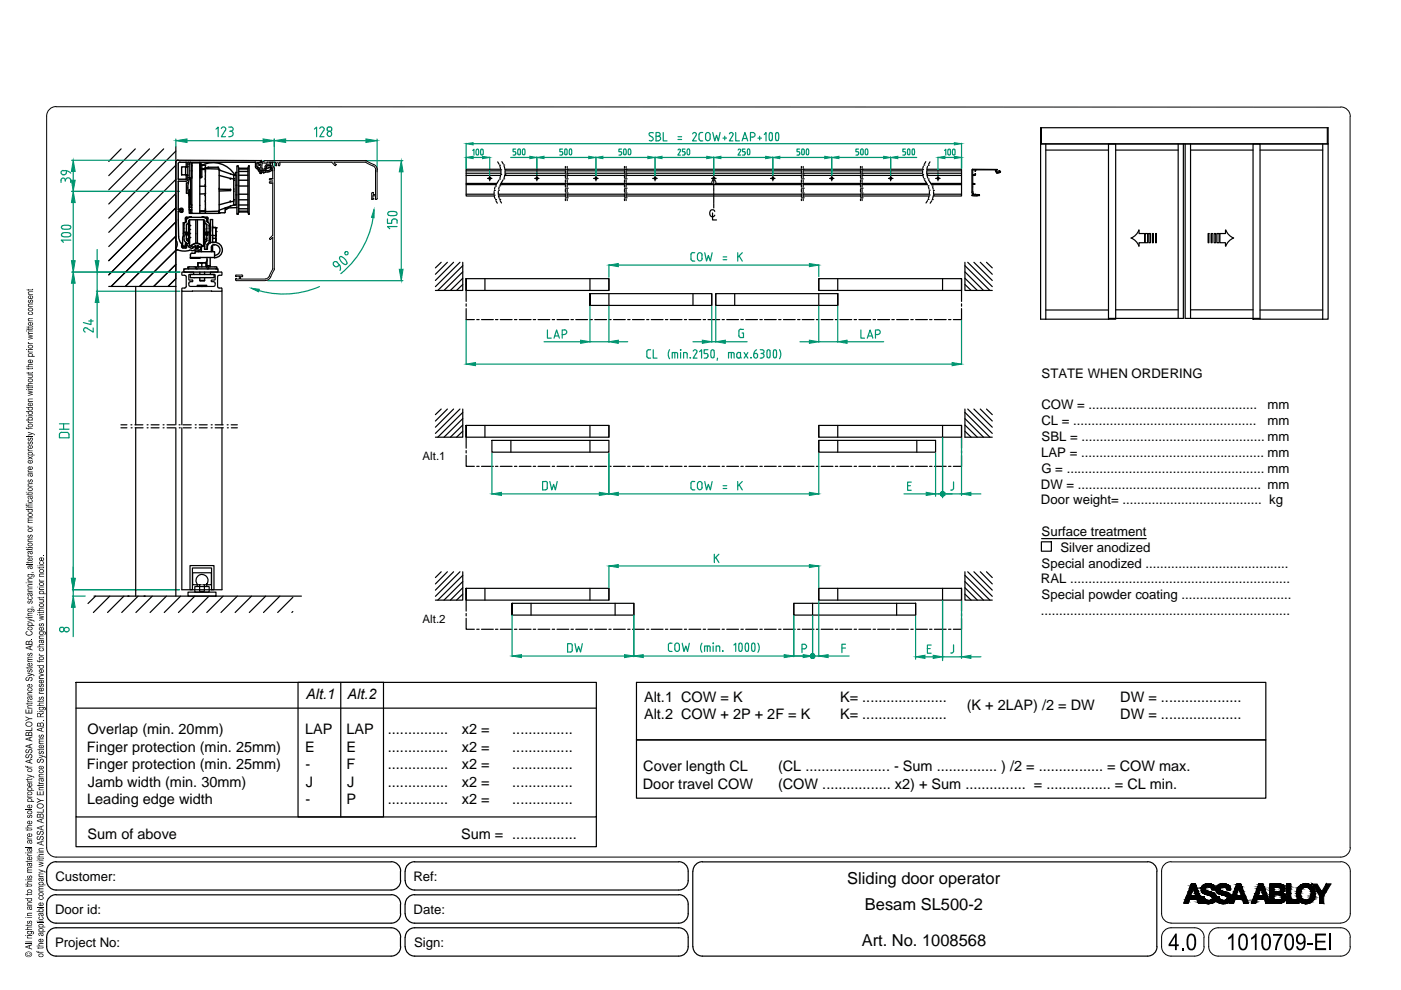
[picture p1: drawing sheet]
<svg xmlns="http://www.w3.org/2000/svg" width="297mm" height="210mm" viewBox="0 0 297 210" stroke-linecap="round" stroke-linejoin="round" font-family="sans-serif">
<defs><g id="words">
<g font-size="3.5">
<text x="179.6" y="187.4">Sliding door operator</text>
<text x="183.4" y="193">Besam SL500-2</text>
<text x="182.7" y="200.6">Art. No. 1008568</text>
</g>
<g font-size="3.1">
<text x="64.9" y="148.3">Alt.1</text>
<text x="73.7" y="148.3">Alt.2</text>
<text x="136.6" y="148.7">Alt.1 COW = K</text>
<text x="178.1" y="148.7">K= .....................</text>
<text x="237.5" y="148.7">DW = ....................</text>
<text x="18.6" y="155.6">Overlap (min. 20mm)</text>
<text x="64.7" y="155.6">LAP</text>
<text x="73.5" y="155.6">LAP</text>
<text x="82.2" y="155.6">...............</text>
<text x="97.9" y="155.6">x2 =</text>
<text x="108.6" y="155.6">...............</text>
<text x="136.6" y="152.5">Alt.2 COW + 2P + 2F = K</text>
<text x="178.1" y="152.5">K= .....................</text>
<text x="205" y="150.6">(K + 2LAP) /2 = DW</text>
<text x="237.5" y="152.5">DW = ....................</text>
<text x="18.4" y="159.4">Finger protection (min. 25mm)</text>
<text x="64.7" y="159.4">E</text>
<text x="73.5" y="159.4">E</text>
<text x="82.2" y="159.4">...............</text>
<text x="97.9" y="159.4">x2 =</text>
<text x="108.6" y="159.4">...............</text>
<text x="18.4" y="163.1">Finger protection (min. 25mm)</text>
<text x="18.6" y="166.8">Jamb width (min. 30mm)</text>
<text x="64.8" y="163.1">-</text>
<text x="64.8" y="166.8">J</text>
<text x="73.4" y="163.1">F</text>
<text x="73.6" y="166.8">J</text>
<text x="82.2" y="163.1">...............</text>
<text x="82.2" y="166.8">...............</text>
<text x="97.9" y="163.1">x2 =</text>
<text x="97.9" y="166.8">x2 =</text>
<text x="108.6" y="163.1">...............</text>
<text x="108.6" y="166.8">...............</text>
<text x="136.3" y="167.2">Door travel COW</text>
<text x="136.4" y="163.5">Cover length CL</text>
<text x="165" y="163.5">(CL ..................... - Sum ............... ) /2 = ................ = COW max.</text>
<text x="165" y="167.2">(COW ................. x2) + Sum ............... = ................ = CL min.</text>
<text x="18.5" y="170.5">Leading edge width</text>
<text x="64.8" y="170.5">-</text>
<text x="73.5" y="170.5">P</text>
<text x="82.2" y="170.5">...............</text>
<text x="97.9" y="170.5">x2 =</text>
<text x="108.6" y="170.5">...............</text>
<text x="18.6" y="177.8">Sum of above</text>
<text x="97.8" y="177.8">Sum = ................</text>
</g>
<g font-size="2.8">
<text x="220.8" y="80.1">STATE WHEN ORDERING</text>
<text x="220.8" y="86.8">COW = ..............................................</text>
<text x="268.8" y="86.8">mm</text>
<text x="220.8" y="90.2">CL = ..................................................</text>
<text x="220.8" y="93.5">SBL = .................................................. mm</text>
<text x="268.8" y="90.2">mm</text>
<text x="220.8" y="96.9">LAP = .................................................. mm</text>
<text x="220.8" y="100.2">G = ...................................................... mm</text>
<text x="220.7" y="103.6">DW = .................................................. mm</text>
<text x="220.7" y="106.9">Door weight= ...................................... kg</text>
<text x="220.8" y="113.6">Surface treatment</text>
<text x="224.8" y="117">Silver anodized</text>
<text x="220.7" y="123.7">RAL ............................................................</text>
<text x="220.8" y="120.3">Special anodized .......................................</text>
<text x="220.7" y="130.4">....................................................................</text>
<text x="220.8" y="127.1">Special powder coating ..............................</text>
<text x="11.8" y="186.8">Customer:</text>
<text x="87.7" y="186.8">Ref:</text>
<text x="11.7" y="193.7">Door id:</text>
<text x="87.7" y="193.7">Date:</text>
<text x="11.7" y="200.7">Project No:</text>
<text x="87.8" y="200.8">Sign:</text>
</g>
<g font-size="2.4">
<text x="89.6" y="97.6">Alt.1</text>
<text x="89.6" y="132.1">Alt.2</text>
</g>
</g></defs>
<!-- layer: SL500 -->
<g fill="none" stroke="#009570" stroke-width=".25">
<path d="M55.9 34.1h29.5M58.2 29.5v1.6M60.6 29.8h17M66.7 27.4l.4-.4v2M68.6 27.7l-.8 1.3h.9M68.7 27.3a.49 .49 0 0 0-.5-.4 .49 .49 0 0 0-.4 .4M68.7 27.3l-.1 .4M69.4 27.5l.3 .3M69.4 27.3v.2M69.4 28.3v.2M69.4 28.3a.51 .51 0 0 1 .6-.4 .51 .51 0 0 1 .4 .6 .51 .51 0 0 1-.5 .4h-.3l-.2-.4M69.7 27h.5l.1 .3"/>
<path d="M69.7 26.9l-.3 .4M70.3 27.3v.2M70.3 27.5l-.1 .3h-.5M80 29.5v6.9M85.1 36.4v20.7M56.8 59.5h28.6M71.9 56.1l-.4-.5a.5 .5 0 0 0-.8 .1 .5 .5 0 0 0 .2 .7M71.9 56.1a1.08 1.08 0 0 1 .2 1.2M72 56.2l-.6 .4-.5-.2M73.6 55.8l-.1 .2-.3 .1M73.6 55.8l-.6-1-.7-.4-.2 .1-.1 .2 .3 .7 .9 .7M79.3 44.5a19.2 19.2 0 0 1-7 13.5"/>
<path d="M82.2 46.4v1h.8l.1-.6 .2-.3h.6l.3 .3M82.4 44.9l1.2-.1 .5 .3 .1 .3a1.68 1.68 0 0 1-2 0zM84.2 48h-2l.4 .5M84.2 46.8v.6M67.7 60.8a19.2 19.2 0 0 1-14.4 .3"/>
<circle cx="73.5" cy="53.7" r=".36"/>
</g>
<g fill="#009570" stroke="#009570" stroke-width=".21">
<path d="M84.7 57.1h.8l-.4 2.4z"/>
<path d="M85.1 34.1l.4 2.3h-.8z"/>
<path d="M53.3 61.1l1.7 .2-.2 .6z"/>
<path d="M58.2 29.8l2.4-.4v.8z"/>
<path d="M77.6 29.4l2.4 .4-2.4 .4z"/>
<path d="M79.3 44.5v1.7l-.5-.1z"/>
</g>
<!-- layer: Measurement -->
<g fill="none" stroke="#009570" stroke-width=".25">
<path d="M13.4 36.2h.4M13.4 36.1a.44 .44 0 0 0-.5 .5 .44 .44 0 0 0 .5 .4M13.8 38.2a.44 .44 0 0 0-.4-.5 .44 .44 0 0 0-.5 .5v.5M13.8 38.3v.1M13.9 36.1l.6 .2 .5 .4M13.9 38.3a.57 .57 0 0 1 .5-.6 .57 .57 0 0 1 .6 .6M14.1 36.3v.3M14.1 36.6a.58 .58 0 0 1-.7 .5M15 38.3v.4M15.2 34h22M15.5 36.4v1.8M37.3 29.5v1.6"/>
<path d="M39.7 29.8h16.1M45.8 27.4l.5-.4v2M46.9 27.3a.49 .49 0 0 1 .7-.3 .49 .49 0 0 1 .1 .7M47.7 27.7l-.8 1.3h.9M48.5 27l.5-.1a.44 .44 0 0 1 .4 .5 .44 .44 0 0 1-.4 .4M48.5 29h.3M48.7 27.8h.1M48.9 27.8a.57 .57 0 0 1 .5 .6 .57 .57 0 0 1-.5 .5M58.2 29.5v6.6M98.8 30.4v5.4M100.2 31.9l.3-.2v1.2M100.3 33.4h2"/>
<path d="M100.3 30.5h102M101 31.8v1M101.4 31.8v.9l-.2 .2-.2-.2M101.4 31.8l-.2-.2-.2 .2M102 31.8l-.1 .9 .3 .2 .2-.2M102.4 31.8l-.2-.2-.3 .2M102.4 31.8v1M103.8 33.3v3.9M108.3 33.4h4M109.2 32.1l.1 .1v.4M109.3 31.6h-.5v.6h.3M109.4 32.6l-.2 .3h-.4"/>
<path d="M109.8 31.7v1M110.3 31.7v1l-.2 .1-.2-.1M110.3 31.7l-.2-.1-.2 .1M110.8 31.7v1M111.3 31.7v1l-.3 .1-.2-.1M111.3 31.7l-.3-.1-.2 .1M113.8 33.3v3.9M115.3 33.4h9.5M118.7 32.9h.4M119.1 32.1l.2 .3M119.3 31.6h-.6v.6h.4M119.3 32.5v.1"/>
<path d="M119.3 32.6l-.2 .3M119.8 31.7v1l.2 .1 .2-.1M120.2 31.7v1M120.2 31.7l-.2-.1-.2 .1M120.7 31.7v.8l.3 .3 .2-.3v-.8M121.2 31.7l-.2-.1-.3 .1M126.4 33.3v3.9M127.8 33.4h9.6M131.2 32.9h.4M131.6 32.1l.2 .3M131.8 31.6h-.6v.6h.4M131.8 32.5v.1"/>
<path d="M131.8 32.6l-.2 .3M132.3 31.7v1l.2 .1 .2-.1M132.7 31.7l-.2-.1-.2 .1M132.7 31.7v1M133.2 31.7v1M133.7 31.7l-.3-.1-.2 .1M133.7 31.7v1l-.3 .1-.2-.1M137.7 28.2l-.1 .3 .2 .3M137.8 28.8l.5 .3M138.3 29.1a.47 .47 0 0 1 0 .7 .47 .47 0 0 1-.6 0M138.5 28.2h-.8M138.9 33.3v3.9"/>
<path d="M139.1 28.9h.5a.4 .4 0 0 0 .4-.4 .4 .4 0 0 0-.4-.4h-.5v1.8h.5M139.6 28.9a.49 .49 0 0 1 .5 .4 .49 .49 0 0 1-.5 .5M140.4 33.4h9.4M140.6 28.1v1.8h.8M143.7 29h.8M143.7 29.6h.8M143.8 31.8l.4-.1v.4M144.2 32.1l-.5 .8h.6M144.7 32.9h.3M145.1 32.1l.2 .3M145.2 31.6h-.5v.6h.3M145.2 32.5v.1"/>
<path d="M145.3 32.6l-.2 .3M145.7 31.7v1M146.2 31.7v1l-.2 .1-.2-.1M146.2 31.7l-.2-.1-.2 .1M146.9 28.4a.4 .4 0 0 1 .5-.3 .4 .4 0 0 1 .1 .7M147.5 28.8l-.7 1.1h.8M148.2 28.5v1M148.2 29.5l.2 .3 .6 .1M149 28.1l-.6 .1-.2 .3M149.6 28.6v.7a.49 .49 0 0 0 .5 .5 .49 .49 0 0 0 .5-.5v-.7M150.6 28.6a.49 .49 0 0 0-.5-.5 .49 .49 0 0 0-.5 .5M151.1 28.1l.4 1.8 .4-1.2 .4 1.2 .4-1.8"/>
<path d="M151.3 33.3v3.9M152.9 33.4h9.4M153.3 29.3h.7M153.7 28.9v.8M154.6 28.4a.4 .4 0 0 1 .6-.3 .4 .4 0 0 1 .1 .7M155.3 28.8l-.7 1.1h.8M156 28.1v1.8h.8M156.5 31.8l.4-.1 .1 .4M157 32.1l-.6 .8h.6M157.3 29.9l.6-1.8 .6 1.8M157.6 29.4h.7M157.8 32.1l.2 .3"/>
<path d="M158 31.6h-.6v.6h.4M158 32.5v.1M158 32.6l-.2 .3h-.4M158.5 31.7v.8l.2 .3 .3-.3-.1-.8M158.9 31.7l-.2-.1-.2 .1M159.1 29.1h.5a.49 .49 0 0 0 .5-.5 .49 .49 0 0 0-.5-.5h-.5v1.8M160.7 29.3h.7M161.1 28.9v.8M162 28.5l.4-.4v1.8M163.1 29.6a.32 .32 0 0 0 .3 .2 .32 .32 0 0 0 .3-.2M163.1 28.3v1.3M163.7 28.3v1.3"/>
<path d="M163.7 28.3a.32 .32 0 0 0-.3-.2 .32 .32 0 0 0-.3 .2M163.9 33.3v3.9M164.5 28.3l.3-.2a1.3 1.3 0 0 1 .1 1.7l-.4-.2M164.5 28.3v1.3M165.3 33.4h9.6M169 32.9h.3M169.4 32.1l.2 .3M169.5 31.6h-.5v.6h.3M169.5 32.5v.1M169.6 32.6l-.2 .3M170 31.7v.8l.2 .3 .3-.3v-.8M170.4 31.7l-.2-.1-.2 .1"/>
<path d="M171 31.7l-.1 .8 .3 .3 .3-.3-.1-.8M171.4 31.7l-.2-.1-.2 .1M176.3 33.3v3.9M177.9 33.4h9.5M181.5 32.9h.3M181.8 32.1l.3 .3M182 31.6h-.5v.6h.3M182 32.5v.1M182.1 32.6l-.3 .3M182.5 31.7v1M183 31.7v1l-.2 .1-.3-.1M183 31.7l-.2-.1-.3 .1"/>
<path d="M183.5 31.7l-.1 .8 .3 .3 .3-.3-.1-.8M183.9 31.7l-.2-.1-.2 .1M188.8 33.3v3.9M190.4 33.4h4M191.8 32.1l.1 .1 .1 .4M192 31.6h-.6v.6h.4M192 32.6l-.2 .3h-.4M192.5 31.7l-.1 .8 .3 .3 .2-.3v-.8M192.9 31.7l-.2-.1-.2 .1M193.4 31.7v.8l.2 .3 .3-.3-.1-.8M193.9 31.7l-.3-.1-.2 .1M198.9 33.3v3.9"/>
<path d="M200.3 31.9l.2-.2v1.2M200.3 33.4h2M201 31.8v1M201.5 31.8v.9l-.2 .2-.3-.2M201.5 31.8l-.2-.2-.3 .2M202 31.8l-.1 .7 .3 .4 .3-.4-.1-.7M202.4 31.8l-.2-.2-.2 .2M203.9 30.4v5.4M13.1 47.9l.9-.2a.73 .73 0 0 1 1 .5v.1a1.68 1.68 0 0 1-1.9 0zM13.2 49.4l.8-.1 .8 .1M13.2 49.5l-.1 .4a1.68 1.68 0 0 0 1.9 0l-.2-.4M15 50.9h-2l.4 .5"/>
<path d="M15.2 57.7h22.9M15.2 40.6h22.8M15.5 43v12.3M20.6 52.9v2.4M20.6 57.7v4.1M129.1 56.1v2.7M131.1 56.2h40.5M146.9 55.4h.4M146.9 53.6h.4M146.9 53.5l-.3 .2-.1 1.2 .4 .4M147.9 54.1v.7M147.9 54.8a.49 .49 0 0 0 .5 .5 .49 .49 0 0 0 .5-.5"/>
<path d="M148.8 54.1v.7M148.9 54.1a.49 .49 0 0 0-.5-.5 .49 .49 0 0 0-.5 .5M149.4 53.6l.4 1.8 .4-1.2 .4 1.2 .4-1.8M153.3 55.1h.8M153.3 54.5h.8M156.4 53.6v1.8M156.7 54.3l.7 1.1M157.4 53.6l-1 1M173.6 56.1v2.6M15.5 60.1v62.5M18.5 69.6a.48 .48 0 0 0-.7 .1 .48 .48 0 0 0 .3 .7M18.8 68.1h1"/>
<path d="M19.3 67.7v1.1l-1.6-.4M19.8 69.5v.9l-1.3-.8M20.4 61.8h17.7M20.6 64.1v7.5M98.8 67.9v9.4M100.8 77.2h101.1M115.3 72.5h7.8M116.1 70v1.7h.8M117.5 71.7l.5-1.7 .6 1.7M117.6 71.2h.8M119.7 70h-.5v1.7M119.7 69.9a.49 .49 0 0 1 .5 .5 .49 .49 0 0 1-.5 .5h-.5"/>
<path d="M125.1 72.5h4M125.1 64.9v7.6M129.1 64.9v7.6M131.1 72.5h2M138 74.2h-.7l-.2 .4 .1 1.1 .8 .2M138.5 74.2v1.7h.8M142 74.1a1.76 1.76 0 0 0 0 2M143.1 74.7v1.2M143.7 75v.9M143.7 75l-.2-.2-1-.1v1.2M144.3 74.7v1.2M145.4 74.7h-.5v1.2"/>
<path d="M145.4 74.7l.3 .3M145.7 75v.9M146.9 72.5h2M147 74.4a.4 .4 0 0 1 .6-.2 .4 .4 0 0 1 .1 .6M147.6 74.8l-.6 1.1h.8M148.3 74.6l.4-.4v1.7M149.3 75.9h.5M150.1 75.5l-.3 .4M150.1 74.2h-.8v.8h.7l.1 .6M150.9 72.5h.9M150.9 64.9v7.6M150.9 74.2h.2a1.3 1.3 0 0 1 .2 1.6l-.2 .1a1.18 1.18 0 0 1-.2-1.7z"/>
<path d="M151.8 64.9v7.6M152.1 75.9l-.1 .5M153.8 72.5h4.6M155.1 74.7v1.2M155.6 75l-.3-.3h-.8v1.2M155.6 75v.9M156.2 75.1v.5M156.2 75.6l.3 .3M156.5 75.9h.2M156.6 74.7h.4v1M156.6 74.7l-.4 .4M156.7 70.2v1l.2 .3 .7 .1v-1h-.3"/>
<path d="M157 75.6l-.3 .3M157 75.7l.2 .2M157 69.8h.6M157.1 69.8l-.4 .4M157.8 74.7l.8 1.2M158.6 74.7l-.8 1.2M159.8 75.1v.5M159.8 75.5a.4 .4 0 0 0 .4 .4 .4 .4 0 0 0 .4-.4M159.9 75h.3M160.2 74.9l.4 .4M160.4 74.2a.99 .99 0 0 0-.6 .9M160.6 75.3v.3"/>
<path d="M161.2 75.9h.3M161.2 74.2h.4M161.4 75h.1M161.5 74.9a.49 .49 0 0 1 .5 .5 .49 .49 0 0 1-.5 .5M161.6 74.2a.4 .4 0 0 1 .4 .4 .4 .4 0 0 1-.4 .4M163.2 74.3v1.4M163.2 74.4l-.3-.2a1.3 1.3 0 0 0-.1 1.6l.4-.1M164 74.4l.3-.2a1.3 1.3 0 0 1 .2 1.6l-.5-.1M164 74.3v1.4M165.3 74.1a1.76 1.76 0 0 1 0 2M169.6 72.5h2M173.6 64.9v7.6"/>
<path d="M173.6 72.5h4M177.6 64.9v7.6M179.6 72.5h7.8M182.5 70v1.7h.8M183.9 71.7l.6-1.7 .6 1.7M184.1 71.2h.8M185.6 70.9h.5M186.1 70h-.5v1.7M186.1 69.9a.49 .49 0 0 1 .5 .5 .49 .49 0 0 1-.5 .5M203.9 67.9v9.4M12.6 91h2M12.6 89.9h2"/>
<path d="M13.5 89.9v1.1M14.2 91.7h-1.4l-.2 .4v.7h2v-.9l-.4-.2M104.3 96v8.8M129.1 96v8.8M173.6 96v8.8M198.4 96v9.2M199.8 92.9v12.6M203.9 92.9v12.2M106.3 104.7h20.8M115.6 102.1h-.6v1.8h.6M115.7 102.1l.4 .4M116 102.5v.9"/>
<path d="M116.1 103.4l-.4 .4M116.6 102.1l.4 1.8 .4-1.2 .4 1.2 .3-1.8M129.1 119.9v4.7M131.1 104.7h40.5M146.5 103.4l.4 .4M146.9 103.9h.4M146.9 102.1h.4M146.9 102.1l-.3 .2-.1 1.1M147.9 102.6v.8M147.9 103.3a.49 .49 0 0 0 .5 .5 .49 .49 0 0 0 .5-.5M148.8 102.6v.8M148.9 102.6a.49 .49 0 0 0-.5-.5 .49 .49 0 0 0-.5 .5"/>
<path d="M149.4 102.1l.4 1.8 .4-1.2 .4 1.2 .4-1.8M151.5 117.5v1.8M151.8 118.2l.6 1.1M152.4 117.5l-.9 1M153.3 103.6h.8M153.3 103h.8M156.4 102.1v1.8M156.7 102.8l.7 1.1M157.4 102.1l-1 1M173.6 119.9v4.7M191.7 104.7h4.7M192.4 103h.6"/>
<path d="M193.2 102.2h-.8v1.8h.8M198.4 104.7h5.5M201.6 103.9h.1M202.2 102.2v1.3l-.4 .4M205.9 104.7h2.1M13 133h.2M13 134h.2M13 133a.48 .48 0 0 0-.4 .5 .48 .48 0 0 0 .4 .4M13.2 133l.4 .4M13.5 133.4v.2M13.6 133.6l-.4 .3M14 134h.2"/>
<path d="M14 133.9a.51 .51 0 0 1-.3-.6 .51 .51 0 0 1 .5-.4 .51 .51 0 0 1 .5 .6l-.2 .4h-.3M15.4 125h22.6M15.4 126.4h2.7M15.5 125v1.4M15.5 128.8v6.2M108.6 130.4v8.8M110.6 139.1h21.8M121.3 136.9v1M121.4 136.9l-.2-.4h-.9v1.7h.9l.2-.4M121.9 136.5l.4 1.7 .4-1.1 .4 1.1 .4-1.7M131.1 120h40.5M134.4 130.4v8.8"/>
<path d="M136.4 139.1h29.9M141.7 137.7l.2 .4h.6M142.1 136.4h.4M142.1 136.3l-.3 .2-.1 1.2M143.1 136.8v.8a.49 .49 0 0 0 .5 .5 .49 .49 0 0 0 .4-.5v-.8M144 136.8a.49 .49 0 0 0-.4-.5 .49 .49 0 0 0-.5 .5M144.6 136.4l.4 1.7 .4-1.1 .4 1.1 .4-1.7M148.8 136.4a1.76 1.76 0 0 0 0 1.9M150 137v1.1M150.3 137h-.9v1.1M150.3 136.9l.3 .3v.9M151.2 137v1.1"/>
<path d="M152.3 137h-.5v1.1M152.3 136.9l.3 .3v.9M155.6 136.8l.4-.4v1.7M156.7 136.5a.33 .33 0 0 1 .3-.2 .33 .33 0 0 1 .3 .2v1.4M156.7 137.9a.32 .32 0 0 0 .3 .2 .32 .32 0 0 0 .3-.2M156.7 136.5v1.4M158.1 137.9l-.1-.7a.65 .65 0 0 1 .4-.9 1.32 1.32 0 0 1 .2 1.6M158.1 137.9a.32 .32 0 0 0 .3 .2 .32 .32 0 0 0 .3-.2M159.4 137.9a.32 .32 0 0 0 .3 .2 .32 .32 0 0 0 .3-.2M160 136.5v1.4M160 136.5a.32 .32 0 0 0-.3-.2 .32 .32 0 0 0-.3 .2v1.4M160.7 136.4a1.76 1.76 0 0 1 0 1.9"/>
<path d="M168.3 139.1h5.3M168.3 130.6v8.6M170 137.6h.5a.49 .49 0 0 0 .5-.5 .49 .49 0 0 0-.5-.5h-.5v1.8M172.3 130.6v8.6M173.6 127.4v11.8M175.6 139.1h4.4M178.5 137.4h.8M179.3 136.6h-.8v1.8M194.1 130.6v9.2M196.1 139.3h1.8M196.6 137.5h.6M197.4 136.8h-.8v1.7h.8"/>
<path d="M199.8 127.4v12.7M199.8 139.3h4.1M201.6 138.5h.1M202.2 136.7v1.4l-.4 .4M203.9 127.4v12.2M205.9 139.3h2.1"/>
<circle cx="144.3" cy="74.2" r=".06"/>
<circle cx="146.4" cy="75.9" r=".06"/>
<circle cx="159.2" cy="75.9" r=".06"/>
<circle cx="151.2" cy="136.4" r=".06"/>
<circle cx="153.3" cy="138.1" r=".06"/>
</g>
<g fill="#009570" stroke="#009570" stroke-width=".21">
<path d="M15.1 122.6h.8l-.4 2.4z"/>
<path d="M15.5 126.4l.4 2.4h-.8z"/>
<path d="M20.2 55.3h.8l-.4 2.4z"/>
<path d="M20.6 61.8l.4 2.3h-.8z"/>
<path d="M15.5 57.7l.4 2.4h-.8z"/>
<path d="M37.3 29.8l2.4-.4v.8z"/>
<path d="M55.8 29.4l2.4 .4-2.4 .4z"/>
<path d="M15.5 40.6l.4 2.4h-.8z"/>
<path d="M15.1 55.3h.8l-.4 2.4z"/>
<path d="M15.5 34l.4 2.4h-.8z"/>
<path d="M15.1 38.2h.8l-.4 2.4z"/>
<path d="M162.3 33.1l1.6 .3-1.6 .2z"/>
<path d="M151.3 33.4l1.6-.3v.5z"/>
<path d="M174.9 33.1l1.4 .3-1.4 .2z"/>
<path d="M163.9 33.4l1.4-.3v.5z"/>
<path d="M187.4 33.1l1.4 .3-1.4 .2z"/>
<path d="M176.3 33.4l1.6-.3v.5z"/>
<path d="M112.3 33.1l1.5 .3-1.5 .2z"/>
<path d="M113.8 33.4l1.5-.3v.5z"/>
<path d="M124.8 33.1l1.6 .3-1.6 .2z"/>
<path d="M126.4 33.4l1.4-.3v.5z"/>
<path d="M137.4 33.1l1.5 .3-1.5 .2z"/>
<path d="M138.9 33.4l1.5-.3v.5z"/>
<path d="M149.8 33.1l1.5 .3-1.5 .2z"/>
<path d="M202.3 30.3l1.6 .2-1.6 .2z"/>
<path d="M98.8 30.5l1.5-.2v.4z"/>
<path d="M98.8 33.4l1.5-.3v.5z"/>
<path d="M102.3 33.1l1.5 .3-1.5 .2z"/>
<path d="M202.3 33.1l1.6 .3-1.6 .2z"/>
<path d="M198.9 33.4l1.4-.3v.5z"/>
<path d="M188.8 33.4l1.6-.3v.5z"/>
<path d="M171.6 72.1l2 .4-2 .3z"/>
<path d="M177.6 72.5l2-.4v.7z"/>
<path d="M129.1 72.5l2-.4v.7z"/>
<path d="M123.1 72.1l2 .4-2 .3z"/>
<path d="M148.9 72.1l2 .4-2 .3z"/>
<path d="M151.8 72.5l2-.4v.7z"/>
<path d="M201.9 76.9l2 .3-2 .3z"/>
<path d="M98.8 77.2l2-.3v.6z"/>
<path d="M127.1 104.4l2 .3-2 .4z"/>
<path d="M104.3 104.7l2-.3v.7z"/>
<path d="M171.6 104.4l2 .3-2 .4z"/>
<path d="M129.1 104.7l2-.3v.7z"/>
<path d="M132.4 138.8l2 .3-2 .3z"/>
<path d="M108.6 139.1l2-.3v.6z"/>
<path d="M166.3 138.8l2 .3-2 .3z"/>
<path d="M134.4 139.1l2-.3v.6z"/>
<path d="M171.6 119.7l2 .3-2 .3z"/>
<path d="M129.1 120l2-.3v.6z"/>
<path d="M171.6 55.9l2 .3-2 .3z"/>
<path d="M129.1 56.2l2-.3v.6z"/>
<path d="M196.4 104.4l2 .3-2 .4z"/>
<path d="M203.9 104.7l2-.3v.7z"/>
<path d="M197.9 138.9l1.9 .4-1.9 .3z"/>
<path d="M194.1 139.3l2-.4v.7z"/>
<path d="M203.9 139.3l2-.4v.7z"/>
<path d="M170.3 138.8l2 .3-2 .3z"/>
<path d="M173.6 139.1l2-.3v.6z"/>
<path d="M199.8 104.7h.5v-.2zM200.1 104.3l.2 .2-.5 .2zM199.8 104.2v.5l.3-.4z"/>
<path d="M199.6 104.3l.2 .4v-.5zM199.6 104.3l.2 .4-.4-.2zM199.4 104.5v.2h.4z"/>
<path d="M199.4 104.7v.3l.4-.3zM199.4 105l.4-.3-.2 .4zM199.8 104.7l-.2 .4 .2 .1z"/>
<path d="M199.8 104.7v.5l.3-.1zM199.8 104.7l.5 .3-.2 .1zM199.8 104.7l.5 .3v-.3z"/>
<path d="M172.3 139.1h.5l-.1-.2zM172.5 138.7l.2 .2-.4 .2zM172.3 138.6v.5l.2-.4z"/>
<path d="M172 138.7l.3 .4v-.5zM172 138.7l.3 .4-.4-.2zM171.9 138.9l-.1 .2h.5z"/>
<path d="M171.8 139.1l.1 .2 .4-.2zM171.9 139.3l.4-.2-.3 .5zM172.3 139.1l-.3 .5h.3z"/>
<path d="M172.3 139.1v.5h.2zM172.3 139.1l.4 .2-.2 .3zM172.3 139.1l.4 .2 .1-.2z"/>
</g>
<!-- layer: 0 -->
<g fill="none" stroke="#000" stroke-width=".25">
<path d="M25.7 31.6l-2.6 2.6M28.7 31.6l-5.6 5.6M31.7 31.6l-8.6 8.6M34.7 31.6l-11.6 11.7M37.3 31.1v59M37.3 35l-14.2 14.3M37.3 38l-14.2 14.3M37.3 32l-14.2 14.3M98.8 37.2h7.4M98.8 36.7h7.4M98.8 36.2h7.4M98.8 38.9h6.5"/>
<path d="M103.4 37.8h.9M103.8 37.4v.9M105 39.7l-.2 .4M105.1 39.4h.1M105.5 34.3l.3 .5M105.8 38.2l-.6 .9h-6.4M105.9 39.6l-.2 .5M105.9 38h.1M105.9 35h.1M105.9 39.4h.1M106 35.3l.1 .5M106.1 37.2l-.1 .5"/>
<path d="M106.2 37h.1M106.2 36h.1M106.2 35.9h-7.4v5.7h6M106.2 38.9h13.7M106.2 36.3v.5M106.4 34.3l.3 .5M106.7 38.1l-.6 1 13.8 .1v.5M106.8 37.9h.1M106.8 35h.1M106.9 35.2l.1 .5M107 37h.1M107 36h.1"/>
<path d="M107 35.9h12.9M113.4 37.8h.9M113.8 37.4v.9M119.9 35.9h.1M119.9 36.9h.1M119.9 37.9h.1M119.9 38.9h.1M119.9 39.9h.1M119.9 37.2h-12.9l-.1 .5M119.9 36.6v-.4h-12.8v.5h12.8M119.9 35.3v.4M119.9 37.2v.5"/>
<path d="M119.9 38.2v.5M120.3 39.9h.1M120.3 38.9h.1M120.3 37.9h.1M120.3 36.9h.1M120.3 35.9h.1M120.3 37.2h12.1M120.3 36.7h12.1M120.3 39.7v-.6l12.1 .1v.5M120.3 35.3v.4M120.3 37.2v.5M120.3 38.2v.5"/>
<path d="M120.3 35.9h12.1M120.3 38.9h12.1M125.8 37.8h1M126.4 37.4v.9M132.4 35.9h.1M132.4 36.9h.1M132.4 37.9h.1M132.4 38.9h.1M132.4 39.9h.1M132.4 36.6v-.4h-12.1v.5M132.4 35.3v.4M132.4 37.2v.5"/>
<path d="M132.4 38.2v.5M132.7 39.9h.1M132.7 38.9h.1M132.7 37.9h.1M132.7 36.9h.1M132.7 35.9h.1M132.7 37.2h37.2M132.7 36.7h37.2M132.7 36.7v-.5h37.2v.5M132.7 39.7v-.6l37.2 .1v.5M132.7 35.3v.4M132.7 37.2v.5"/>
<path d="M132.7 38.2v.5M132.7 35.9h37.2M132.7 38.9h18.2M138.4 37.8h.9M138.9 37.4v.9M150.9 37.8h.9M151.3 37.4v.9M151.3 38.4v.2M151.3 38.7v.7M151.3 39.5v.2M151.3 39.8v.7M151.7 38.9h18.2"/>
<path d="M163.4 37.8h.9M163.9 37.4v.9M169.9 39.9h.1M169.9 38.9h.1M169.9 37.9h.1M169.9 36.9h.1M169.9 35.9h.1M169.9 35.3v.4M169.9 37.2v.5M169.9 38.2v.5M170.3 35.9h.1M170.3 36.9h.1"/>
<path d="M170.3 37.9h.1M170.3 38.9h.1M170.3 39.9h.1M170.3 37.2h12.1M170.3 36.7h12.1M170.3 36.6v-.4h12.1v.5M170.3 35.3v.4M170.3 37.2v.5M170.3 38.2v.5M170.3 39.7v-.5l12.1-.1v.6M170.3 35.9h12.1M170.3 38.9h12.1"/>
<path d="M175.9 37.8h.9M176.3 37.4v.9M182.4 39.9h.1M182.4 38.9h.1M182.4 37.9h.1M182.4 36.9h.1M182.4 35.9h.1M182.4 35.3v.4M182.4 37.2v.5M182.4 38.2v.5M182.8 35.9h.1M182.8 36.9h.1"/>
<path d="M182.8 37.9h.1M182.8 38.9h.1M182.8 39.9h.1M182.8 37.2h12.9M182.8 36.6v-.4h12.8v.5h-12.8M182.8 35.3v.4M182.8 37.2v.5M182.8 38.2v.5M182.8 35.9h12.8M182.8 38.9h13.7M188.4 37.8h.9M188.8 37.4v.9"/>
<path d="M195.6 36h.1M195.6 37h.1M195.7 37.2l.1 .5M195.8 35.2l-.1 .5M195.9 35h.1M195.9 37.9h.1M196 38.1l.6 1-13.8 .1v.5M196.3 34.3l-.3 .5M196.5 36.7h7.4M196.5 36h.1M196.5 37h.1M196.5 35.9h7.4v5.7h-6"/>
<path d="M196.5 36.2h7.4M196.5 36.3v.5M196.5 37.2h7.4M196.6 37.2l.1 .5M196.7 35.3l-.2 .5M196.8 39.4h.1M196.8 35h.1M196.8 38h.1M196.8 39.6l.2 .5M196.9 38.2l.6 .9h6.4M197.2 34.3l-.3 .5M197.3 38.9h6.6"/>
<path d="M197.6 39.4h.1M197.7 39.7l.2 .4M198.4 37.8h.9M198.9 37.4v.9M206.2 37.2l.1 1.8M206.2 39.1h.1M206.2 39.1v1.6M206.2 37.2h.5M206.3 38.9h.1M206.3 39.1h.1M206.3 36h.4l.1 .3M206.3 39l.2 .1"/>
<path d="M206.3 36l-.1 1.1h.5l.1-.3M206.4 39h.1M206.4 39.1h.1M206.5 39h-.1h.1M206.5 39.1h.1M206.5 38.9h-.2M206.5 38.9h.1M206.5 39h.1M206.8 36.8h.1M206.8 36.2v.1M206.8 36.9l-.1 .3M206.8 36h.1"/>
<path d="M206.8 36v.3M206.8 36h4.2M211 36l.1 .3M211.1 36.1l.1 .4M211.1 36.1h.1M211.2 36.4h.1M211.2 36.3l.2 .2M211.3 36.5l.1 .1M211.3 36.6h.1M211.4 36.6v.1M211.4 36l-.3 .1M211.4 36.7h.1"/>
<path d="M211.4 36.6h.4M211.4 35.9h-5.3v4.9M211.4 36.1h.1M211.4 35.9h.1M211.4 36.6h.1M211.4 36h.1M211.7 36.6l-.2 .1M211.7 36.6h.1M211.8 36.2l.3 .2M211.8 36.2v.1h.1M211.9 36.4h.1M212 36.4h.1"/>
<path d="M212 36.4l-.2 .1M212.1 36.4h.1M212.1 36.4v.1M212.1 36.5l-.3 .1M220.8 27.1v3.4M221.7 31.8h13.3M221.7 30.5v37.2M235 30.5h1.5v37.2h-1.5zM236.5 31.8h13.3M249.8 30.5v37M250.9 30.5v37h-15.9M251.3 30.5v37h15.9"/>
<path d="M252.4 31.8h13.3M252.4 30.5v37M265.7 30.5h1.5v37.2h-1.5zM267.2 31.8h13.2M280.4 30.5v37.2M281.4 27.1v3.4M37.3 53.1l-7.7 7.6M37.3 56.1l-4.7 4.6M37.3 59.1l-1.7 1.6M37.3 41l-14.2 14.3M37.3 44.1l-14.2 14.2M37.3 47.1l-13.7 13.6"/>
<path d="M37.3 50.1l-10.7 10.6M38.6 57.8h2.4v.4l-1 .1v1l.9 .2-.1 .2h-.4a.6 .6 0 0 0-.3 .9l4.8 .1a.56 .56 0 0 0 .7-.3l-.1-.6-.7-.2 .1-.2 .7-.1v-1l-.9-.1-.1-.4 2.4-.1 .1 .6-.9 .1-.1 .3v2l.1 .3 .9 .2-.1 .6h-8.4v-.6l.8-.2 .1-.3v-2l-.1-.3-.8-.1zM93.5 55.6l-1.2 1.2M94.9 55.6l-2.6 2.6M96.2 55.6l-3.9 3.9M97.5 55.6l-5.2 5.2M98.1 55.6v6h-5.8M98.1 56.3l-5.3 5.3M98.1 57.6l-4 4M98.1 59l-2.6 2.6M98.8 59.1h30.3v2.5h-30.3v-2.5v4.8M98.8 41.2h6"/>
<path d="M102.8 59.1v2.5M104.8 41.4h.1M104.8 40.6v.5M104.8 40.4h.1M104.8 41.6l.2 .5M105.1 42.3h.1M105.1 42.6l.3 .5M105.6 41.3h.1M105.6 41.2h14.3v.5M105.6 40.6v.5M105.7 40.3h.1M105.7 41.6l.2 .5"/>
<path d="M105.7 41.6h14.2M105.9 42.3h.1M106 42.5l.3 .5M119.9 40.9h.1M119.9 41.9h.1M119.9 40.2v.5M119.9 42.1v.4M120.3 41.9h.1M120.3 40.9h.1M120.3 41.7v-.5h12.1v.5M120.3 40.2v.5M120.3 42.2v.3"/>
<path d="M120.3 41.6h12.1M125.1 59.1v2.5M129.1 59.1v2.5M132.4 40.9h.1M132.4 41.9h.1M132.4 40.2v.5M132.4 42.1v.4M132.7 41.9h.1M132.7 40.9h.1M132.7 41.7v-.5h37.2v.5M132.7 40.2v.5M132.7 42.2v.3"/>
<path d="M132.7 41.6h37.2M151.1 45.2v1.4h.8M151.3 40.7v.1M151.3 40.9v.8M151.3 41.8v.1M151.3 42v.8M151.3 42.9v.1M151.3 43.2v.9M151.5 44.8a.55 .55 0 0 0-.6-.3 .55 .55 0 0 0-.4 .5v.4a.55 .55 0 0 0 .4 .6 .55 .55 0 0 0 .6-.4M169.9 41.9h.1M169.9 40.9h.1M169.9 40.2v.5"/>
<path d="M169.9 42.2v.3M170.3 40.9h.1M170.3 41.9h.1M170.3 41.7v-.5h12.1v.5M170.3 40.2v.5M170.3 42.1v.4M170.3 41.6h12.1M173.6 59.1v2.5M177.6 59.1v2.5M182.4 41.9h.1M182.4 40.9h.1M182.4 40.2v.5"/>
<path d="M182.4 42.2v.3M182.8 40.9h.1M182.8 41.9h.1M182.8 40.2v.5M182.8 42.1v.4M182.8 41.6h14.2M196.7 42.5l-.4 .5M196.8 42.3h.1M197 41.6l-.2 .5M197 41.3h.1M197 40.3h.1M197 41.2h-14.2v.5"/>
<path d="M197 40.6v.5M197.6 42.6l-.4 .5M197.6 42.3h.1M197.9 41.6l-.2 .5M197.9 41.4h.1M197.9 40.4h.1M197.9 41.2h6M197.9 40.6v.5M199.8 59.1v2.5M203.9 59.1h-30.3v2.5h30.3v-2.5v4.8M204.6 55.6v6h5.8M204.6 59l2.6 2.6"/>
<path d="M204.6 57.6l3.9 4M204.6 56.3l5.3 5.3M205.2 55.6l5.2 5.2M206.1 40.7v.7M206.1 41.4v.1M206.1 41.4h.1M206.1 41.5h.1M206.2 41.5h1M206.3 40.6l.1 .6M206.4 41.2v.1M206.5 55.6l3.9 3.9M206.5 41.3h.1"/>
<path d="M206.5 41.4h.2M206.7 41.2v.1M206.7 41.2h.1M206.8 41.3h-.1M206.8 41.2h.1M206.8 41.2l.2 .2M207 41.4h.1M207.3 41.3l.1 .1M207.3 41.3h.1M207.3 41.2l-.2 .1M207.4 41.3h.1M207.5 41.3h.1"/>
<path d="M207.5 41.2l.2 .2M207.5 41.3l-.1 .1M207.6 41.5h.1M207.6 41.4l-.4 .1M207.7 41.4h.1M207.8 55.6l2.6 2.6M209.2 55.6l1.2 1.2M241.5 48.8v.7h1.2v2h-1.2v.7M241.5 48.8l-.5 .8-1.2 .9a2.89 2.89 0 0 1 1.7 1.7M242.8 49.5h.5v2h-.5zM243.6 49.5h.3v2h-.3zM244.3 49.5h.2v2h-.2z"/>
<path d="M245 49.5h.2v2h-.2zM256.1 49.5h.2v2h-.2zM256.8 49.5h.2v2h-.2zM257.4 49.5h.4v2h-.4zM258 49.5h.5v2h-.5zM259.9 48.8l.2 .4a2.86 2.86 0 0 0 1.4 1.3l-.8 .5-.8 1.2-.1-.7h-1.2v-2h1.2l.1-.7M23.1 60.7h14.2M28.8 60.7v29.4M38.6 61.7v28.4M41.8 60.5h2v.2h-2zM47.1 61.7v28.4M98.1 60.3l-1.3 1.3"/>
<path d="M98.8 65.4v2.4h1.8M98.8 64.4v.5M101.1 67.8h.5M102.1 67.8h2.5M105.1 67.8h.5M106.1 67.8h2.5M109.1 67.8h.5M110.1 67.8h2.5M113.1 67.8h.5M114.1 67.8h2.5M117.1 67.8h.5M118.1 67.8h2.5"/>
<path d="M121.1 67.8h.5M122.1 67.8h2.5M125.1 62.3h25.8v2.5h-25.8v-2.5v2.5M125.1 67.8h.5M126.1 67.8h2.5M129.1 62.3v2.5M129.1 67.8h.5M130.1 67.8h2.5M133.1 67.8h.5M134.1 67.8h2.5M137.1 67.8h.5M138.1 67.8h2.5"/>
<path d="M141.1 67.8h.5M142.1 67.8h2.5M145.1 67.8h.5M146.1 67.8h2.5M146.9 62.3v2.5M149.1 67.8h.5M150.1 67.8h2.5M150.9 62.3v2.5M151.8 62.3v2.5M153.1 67.8h.5M154.1 67.8h2.5M155.8 62.3v2.5"/>
<path d="M157.1 67.8h.5M158.1 67.8h2.5M161.1 67.8h.5M162.1 67.8h2.5M165.1 67.8h.5M166.1 67.8h2.5M169.1 67.8h.5M170.1 67.8h2.5M173.1 67.8h.5M173.6 62.3v2.5M174.1 67.8h2.5M177.1 67.8h.5"/>
<path d="M177.6 62.3h-25.8v2.5h25.8v-2.5v2.5M178.1 67.8h2.5M181.1 67.8h.5M182.1 67.8h2.5M185.1 67.8h.5M186.1 67.8h2.5M189.1 67.8h.5M190.1 67.8h2.5M193.1 67.8h.5M194.1 67.8h2.5M197.1 67.8h.5M198.1 67.8h2.5"/>
<path d="M201.1 67.8h.5M203.9 64.4v.5M203.9 65.4v2.4h-1.8M204.6 60.3l1.3 1.3M221.7 65.7h13.3M235 67.7h-14.4v-40.6h61v3.4h-61h61v37.2h-1.2M236.5 65.7h13.3M252.4 65.7h13.3M267.2 67.7h13.2M267.2 65.7h13.2M25.6 90.7h1.3M25.6 90.1h1.3"/>
<path d="M27.8 90.1h.1M27.8 90.7h.1M28.6 90.1h1.7M28.6 90.7h1.7M28.8 90.7v35.7M31.2 90.7h.1M31.2 90.1h.1M32 90.7h1.7M32 90.1h1.7M34.6 90.7h.1M34.6 90.1h.1M35.4 90.7h1.8"/>
<path d="M35.4 90.1h1.7M37.3 90.7v35.7M38 90.1h.1M38 90.7h.1M38.6 90.7v34.3h8.5v-34.3M38.8 90.1h1.7M38.8 90.7h1.7M41.4 90.7h.1M41.4 90.1h.1M42.2 90.7h1.7M42.2 90.1h1.7M44.8 90.7h.1"/>
<path d="M44.8 90.1h.1M45.6 90.7h1.8M45.6 90.1h1.7M48.2 90.1h.1M48.2 90.7h.1M49 90.1h1.3M49.1 90.7h1.2M93.5 86.7l-1.2 1.2M94.9 86.7l-2.6 2.6M96.2 86.7l-3.9 3.9M97.5 86.7l-5.2 5.2M98.1 86.7v6h-5.8"/>
<path d="M98.1 87.4l-5.3 5.3M98.1 88.8l-4 3.9M98.1 90.1l-2.6 2.6M98.1 91.4l-1.3 1.3M98.8 90.2h30.3v2.5h-30.3v-2.5v4.8M98.8 96.5v2.4h1.8M98.8 95.5v.5M101.1 98.9h.5M102.1 98.9h2.5M102.8 90.2v2.5M104.3 93.4h24.8v2.5h-24.8zM105.1 98.9h.5"/>
<path d="M106.1 98.9h2.5M108.3 93.4v2.5M109.1 98.9h.5M110.1 98.9h2.5M113.1 98.9h.5M114.1 98.9h2.5M117.1 98.9h.5M118.1 98.9h2.5M121.1 98.9h.5M122.1 98.9h2.5M125.1 90.2v2.5M125.1 93.4v2.5"/>
<path d="M125.1 98.9h.5M126.1 98.9h2.5M129.1 90.2v2.5M129.1 98.9h.5M130.1 98.9h2.5M133.1 98.9h.5M134.1 98.9h2.5M137.1 98.9h.5M138.1 98.9h2.5M141.1 98.9h.5M142.1 98.9h2.5M145.1 98.9h.5"/>
<path d="M146.1 98.9h2.5M149.1 98.9h.5M150.1 98.9h2.5M153.1 98.9h.5M154.1 98.9h2.5M157.1 98.9h.5M158.1 98.9h2.5M161.1 98.9h.5M162.1 98.9h2.5M165.1 98.9h.5M166.1 98.9h2.5M169.1 98.9h.5"/>
<path d="M170.1 98.9h2.5M173.1 98.9h.5M173.6 93.4h24.8v2.5h-24.8zM173.6 90.2h30.3v2.5h-30.3zM173.6 90.2v2.5M173.6 93.4v2.5M174.1 98.9h2.5M177.1 98.9h.5M177.6 90.2v2.5M177.6 93.4v2.5M178.1 98.9h2.5M181.1 98.9h.5"/>
<path d="M182.1 98.9h2.5M185.1 98.9h.5M186.1 98.9h2.5M189.1 98.9h.5M190.1 98.9h2.5M193.1 98.9h.5M194.1 98.9h2.5M194.4 93.4v2.5M197.1 98.9h.5M198.1 98.9h2.5M199.8 90.2v2.5M201.1 98.9h.5"/>
<path d="M203.9 90.2v4.8M203.9 95.5v.5M203.9 96.5v2.4h-1.8M204.6 86.7v6h5.8M204.6 91.4l1.3 1.3M204.6 90.1l2.6 2.6M204.6 88.8l3.9 3.9M204.6 87.4l5.3 5.3M205.2 86.7l5.2 5.2M206.5 86.7l3.9 3.9M207.8 86.7l2.6 2.6M209.2 86.7l1.2 1.2"/>
<path d="M40.3 119.9h5.1v5.1h-.5v-4.6h-4.1v4.6h-.5zM220.8 114.9h2.1v2h-2.1zM220.8 114.2h22.2M19.9 126.4h44M20.3 126.4l-1.6 1.6M23.3 126.4l-3.5 3.5M26.3 126.4l-3.5 3.5M27.1 126.4h.1M29.3 126.4l-3.5 3.5M30.6 126.4h.1M32.3 126.4l-3.5 3.5M35.3 126.4l-3.5 3.5"/>
<path d="M38.3 126.4l-3.5 3.5M39.9 125.5h5.9v.9h-5.9zM40.9 121.5l3.8-.1 .1 .2v2.4h-1.5v1.4h-.9l-.1-1.4h-1.5zM41.3 126.4l-3.5 3.5M41.8 124.4h2M41.9 122.2a1.29 1.29 0 0 1 1.8-.1 1.29 1.29 0 0 1 .1 1.8v.4l.6 .1v1.1h-3.1v-1.1h.5l-.1-.8a1.24 1.24 0 0 1 .2-1.4zM42.3 124h.4M43 124h.3M44.3 126.4l-3.5 3.5M47.3 126.4l-3.5 3.5M50.3 126.4l-3.5 3.5M53.3 126.4l-3.4 3.5"/>
<path d="M56.3 126.4l-3.4 3.5M59.3 126.4l-3.4 3.5M62.1 126.6l-3.2 3.3M62.1 129.7l-.2 .2M93.5 121.2l-1.2 1.3M94.9 121.2l-2.6 2.6M96.2 121.2l-3.9 3.9M97.5 121.2l-5.2 5.2M98.1 121.2v6h-5.8M98.1 122l-5.3 5.2M98.1 123.3l-4 3.9M98.1 124.6l-2.6 2.6"/>
<path d="M98.1 126l-1.3 1.2M98.8 124.7h30.3v2.5h-30.3v-2.5v4.9M98.8 131.1v2.3h1.8M98.8 130.1v.5M101.1 133.4h.5M102.1 133.4h2.5M102.8 124.7v2.5M105.1 133.4h.5M106.1 133.4h2.5M108.6 127.9h25.8v2.5h-25.8v-2.5v2.5M109.1 133.4h.5M110.1 133.4h2.5"/>
<path d="M112.6 127.9v2.5M113.1 133.4h.5M114.1 133.4h2.5M117.1 133.4h.5M118.1 133.4h2.5M121.1 133.4h.5M122.1 133.4h2.5M125.1 124.7v2.5M125.1 133.4h.5M126.1 133.4h2.5M129.1 124.7v2.5M129.1 133.4h.5"/>
<path d="M130.1 133.4h2.5M130.4 127.9v2.5M133.1 133.4h.5M134.1 133.4h2.5M134.4 127.9v2.5M137.1 133.4h.5M138.1 133.4h2.5M141.1 133.4h.5M142.1 133.4h2.5M145.1 133.4h.5M146.1 133.4h2.5M149.1 133.4h.5"/>
<path d="M150.1 133.4h2.5M153.1 133.4h.5M154.1 133.4h2.5M157.1 133.4h.5M158.1 133.4h2.5M161.1 133.4h.5M162.1 133.4h2.5M165.1 133.4h.5M166.1 133.4h2.5M168.3 127.9v2.5M169.1 133.4h.5M170.1 133.4h2.5"/>
<path d="M172.3 127.9v2.5M173.1 133.4h.5M173.6 124.7h30.3v2.5h-30.3zM173.6 124.7v2.5M174.1 133.4h2.5M177.1 133.4h.5M177.6 124.7v2.5M178.1 133.4h2.5M181.1 133.4h.5M182.1 133.4h2.5M185.1 133.4h.5M186.1 133.4h2.5"/>
<path d="M189.1 133.4h.5M190.1 127.9v2.5M190.1 133.4h2.5M193.1 133.4h.5M194.1 127.9h-25.8v2.5h25.8v-2.5v2.5M194.1 133.4h2.5M197.1 133.4h.5M198.1 133.4h2.5M199.8 124.7v2.5M201.1 133.4h.5M203.9 124.7v4.9M203.9 130.1v.5"/>
<path d="M203.9 131.1v2.3h-1.8M204.6 121.2v6h5.8M204.6 126l1.3 1.2M204.6 124.6l2.6 2.6M204.6 123.3l3.9 3.9M204.6 122l5.3 5.2M205.2 121.2l5.2 5.2M206.5 121.2l3.9 3.9M207.8 121.2l2.6 2.6M209.2 121.2l1.2 1.3M16.1 144.7h110.3v28.5h-110.3zM16.1 150.1h110.3"/>
<path d="M63.2 144.7h18.1v28.5h-18.1zM72.2 144.7v28.5M134.9 144.7h133.5v12.2h-133.5zM134.9 156.9h133.5v12.3h-133.5zM16.1 173.2v6.3h110.3v-6.3M9.9 186.7a2.01 2.01 0 0 0 2 2M11.9 182.7h71M11.9 196.7h71M11.9 188.7h71M11.9 195.7h71M11.9 189.7h71M11.9 196.7a2.01 2.01 0 0 0-2 2 3.6 3.6 0 0 0 .6 3.4l.9 .5 .5 .1"/>
<path d="M11.9 182.7a2.01 2.01 0 0 0-2 2v2M11.9 189.7a2.01 2.01 0 0 0-2 2 3.6 3.6 0 0 0 .6 3.4l.9 .6h.5M82.9 196.7a2.01 2.01 0 0 1 2 2M82.9 182.7a2.01 2.01 0 0 1 2 2M82.9 189.7a2.01 2.01 0 0 1 2 2M84.9 184.7v2M84.9 191.7v2M84.9 198.7v2M84.9 186.7a2.01 2.01 0 0 1-2 2M84.9 193.7a2.01 2.01 0 0 1-2 2M85.9 184.7v2M85.9 191.7v2"/>
<path d="M85.9 198.7v2M85.9 186.7a2.01 2.01 0 0 0 2 2h56M85.9 193.7a2.01 2.01 0 0 0 2 2h56M87.9 182.7h56M87.9 182.7a2.01 2.01 0 0 0-2 2M143.9 196.7h-56a2.01 2.01 0 0 0-2 2M143.9 189.7h-56a2.01 2.01 0 0 0-2 2M143.9 196.7a2.01 2.01 0 0 1 2 2 3.6 3.6 0 0 1-.6 3.4l-.9 .5-.5 .1M143.9 182.7a2.01 2.01 0 0 1 2 2v2M143.9 189.7a2.01 2.01 0 0 1 2 2 3.7 3.7 0 0 1-.6 3.4l-.9 .6h-.5M145.9 186.7a2.01 2.01 0 0 1-2 2M146.9 184.7v16"/>
<path d="M148.9 182.7h94.4M148.9 182.7a2.01 2.01 0 0 0-2 2M243.3 182.7a2.01 2.01 0 0 1 2 2M245.3 184.7v16M11.9 202.7h71M84.9 200.7a2.01 2.01 0 0 1-2 2M85.9 200.7a2.01 2.01 0 0 0 2 2h56M146.9 200.7a2.01 2.01 0 0 0 2 2M245.3 200.7a2.01 2.01 0 0 1-2 2h-94.4"/>
</g>
<g fill="none" stroke="#000" stroke-width=".3">
<path d="M37.7 34l17.7 .1M37.7 33.9l-.3 .2-.1 .3v16M37.8 38.5v5.9M37.8 38.4h1.6M37.9 38.4h-.1M38.1 34.4h1.3M38.1 34.4l-.3 .3v3.3l1.7-.1M38.5 35.4h.9v1.7h-.9zM39.4 37.1h.4M39.4 35.4h.4M39.5 34.4h.1M39.5 34.4v.9"/>
<path d="M39.5 37.2v.8M39.5 35.3v.1M39.5 37.2h.2M39.5 37.1v.1M39.8 37.1l.1 .1M39.8 34.8h.4M39.8 37.7h.4M39.8 34.4v3.6M39.9 35.3l-.1 .1M39.9 34.4h14.2M39.9 38l-.3 .4h-.2M39.9 34.4h-.1"/>
<path d="M39.9 38.8h-.4v2.2h.4M40.2 34.7v3h.5M40.3 37.7a5.4 5.4 0 0 0-.2 3.9M40.4 34.4l-.2 .3M40.4 37.7v5.5l.3 .2M40.7 34.6v1.6M40.7 34.6v10.6M40.7 35.1v.1M42.3 34.5l.1 .1M42.4 34.6v10.6M42.4 34.4v.1l-1.7 .1M42.4 39.5h1.1"/>
<path d="M42.4 35h.1M42.4 35.2h.1M42.4 37.3h.1M42.4 37.3l.1 .1M42.5 35l-.1 .1M42.5 34.8v2.9M42.6 34.8h-.2v2.9l.4-.2M42.6 34.7l.2 .2M42.8 35v2.5M42.8 35.9h.7M42.8 35.8h.7M42.8 35h.7"/>
<path d="M42.9 35a5.4 5.4 0 0 1 6.9 2.1M43.5 39.1v.4M43.5 35.5v.3M43.5 39.4l.1 .1M43.5 35l.1 .1M43.5 35.9v3.5M43.5 39.6v1.4M43.5 35.8v.7M43.5 35.1v.5l.5 .1M43.5 35.8h2.9M44.1 35.5v.3M44.1 35.5h2.1"/>
<path d="M44.2 35.4l-.1 .1M46.2 35.4l.1 .1M46.3 35.5v.3M46.4 35.8l.1 .1M46.5 35.9l-.1 8.9M46.5 39.9l-.1 .2M46.5 37.2l2.3 .6M46.8 36.1h-.3l3.1 1M48.8 37.9v.1M48.8 37.8l.6 .1M48.8 37.8h.1M48.9 36.8v.1"/>
<path d="M49.6 38.2h.1M49.6 37.9h.1M49.6 37.2h.1M49.6 37.2h.3M49.6 37.2v.6M49.6 37.9v5.6M50 37.1l.1 .1M50 37.2v6.2M50 39.3h.2M50.2 36.6h-.3l-.1 .6M50.2 35.2v10.2M50.3 35.2h.1"/>
<path d="M50.5 35.2h.1M50.5 35.2l.1 .5M50.6 35.7v9.2M50.6 37.2h2M50.6 39.4h2M50.6 38.2h2M50.6 36.4h2M50.6 35.8h2M50.6 35.7h2M52.6 35.7v9.2M52.7 35.2l-.1 .5M52.7 35.2h.1"/>
<path d="M52.8 35.2h-.1M52.8 35.2h.1M52.8 35.2v10.2M54.1 34.4l.1 .1M54.2 34.5v1.1l.6 .3M54.6 34.5l-.1 .9 .4 .1 .2 .4M54.8 35.9v.3l.3 .3M55.1 35.9v.2M55.1 36l.1 .1M55.1 36.4l.1 .1M55.1 36.5l.1 .3M55.2 36.8h.2"/>
<path d="M55.3 34.4v.1M55.3 34.4l-.7 .1M55.3 34.5h.1M55.4 34l.1 .2M55.4 36.7v.1M55.4 36.5h.3M55.5 36.4l-.1 .3M55.5 34.2v.2M55.5 34.3l-.1 .2M55.8 36.4v.2M56.2 36.5l-.4 .1M56.3 36.5h.5"/>
<path d="M56.3 36.4l-.1 .1M57.1 35.5h.1M57.1 35.5h-.1M57.2 35.5h.1M57.3 35.1h-.5l-.3 .3 .2 .3 .3-.2M57.3 35.5v.2M57.3 35.1l.1 .1M57.3 35.2l.4 .5M57.3 35.7v.1M57.4 35.6v.1M57.4 35.8v.1M57.4 35.9l-.6 .3h-1.6"/>
<path d="M57.7 36l-.4 .3-.5 .1M57.7 36h.1M37.3 50.4l.2 .9M37.3 52.9v.1M37.3 52.6v.3M37.3 53h.2M37.5 51.2a1.38 1.38 0 0 1-.2 1.4M37.5 53h.2M37.5 53h.1M37.7 53a6.4 6.4 0 0 0 2.9 .1M37.8 44.4h.3M37.8 44.8l.1 5.4"/>
<path d="M37.8 44.8h.2M37.9 44.7l-.1 .1M37.9 50.1l.1 .8 .4 .7M38.1 44.4l.4-.3 .2 .2v.2M38.4 51.5l.2 .4M38.5 52.3l.3 .3M38.5 52v.3M38.6 44.5h.1M38.6 44.4h-.2l-.2 .2 .2 .2 .2-.1M38.6 44.7h.1M38.7 44.7v.1a.37 .37 0 0 1-.3 .2 .37 .37 0 0 1-.4-.3M38.7 52.2h.1"/>
<path d="M38.7 50.4l.1 1.9M38.8 52.1h.1M38.8 52.3h.5M38.8 52.6h.6M38.8 52.3h.1M38.9 52.3h-.1M38.9 52.3h.3M38.9 52.3h.1M39 57h7.2v.7h-7.2zM39 47.7v3.2M39 49.9l-.3 .5M39.1 50.9l.3 .5"/>
<path d="M39.1 52.3h.1M39.2 52.3h.1M39.2 47.2h-.4v2.9M39.3 52.1h.1M39.3 52.1v.2M39.3 49.3v.4l.1-.4M39.3 49.7l.2 .2-.1-.2M39.3 46.3v.8M39.4 52.2h-.6M39.4 51.4l-.1 .7M39.4 47.1l-.4 .6M39.4 46.3v.8"/>
<path d="M39.5 46.1l-.1 .1M39.5 46.1h.5M39.5 51.5v.1M39.5 46.1h.6M39.5 46l-.2 .2M39.5 51.6l-.2 .3M39.5 50.5l.1 .2M39.5 49.8l.4-.2-.4 .3v1M39.5 47.7v2.1M39.5 46.9l-.1 .2M39.5 49.8h.1M39.6 49.8l-.1 .1"/>
<path d="M39.6 52h.1M39.6 50.9l.4 .6M39.6 52v.4l-.2 .2M39.6 49.6v-.4v.4h.4v2.1l-.5-.1M39.6 47.5l-.1 .2M39.7 50.6l.3 .6M39.8 52h.1M39.8 52l.1 .2M39.9 46.2h-.4v.7M40 52.2l.1 .2M40 46.9v2.4h-1M40 51.3h.2"/>
<path d="M40 47.6h.2M40 49.6h.1M40 48.5h.1M40 46.9l-.3 .6M40.1 48.4v1.4M40.1 49.8h.1M40.1 52.4l.3 .2M40.1 48.4h.1M40.1 43.9l.1 .6M40.1 44.5v.7h.3M40.2 40.2v3.8v-3.8h.2M40.2 46.6v5.4l.3 .1a1.6 1.6 0 0 1 2.3 0"/>
<path d="M40.2 49.5h.1M40.2 50.4h.1M40.2 48.7h.1M40.2 47.8h.1M40.2 46.1h2.9M40.2 46.6h2.9M40.3 46.1a.78 .78 0 0 0-.8 .8M40.3 46.6l-.3 .3M40.3 46h.2M40.3 46h-.1M40.3 58.2h5.1v.7h-5.1zM40.4 54v.8h1.9l.3-.2"/>
<path d="M40.4 44.5v.7h.3M40.4 52.6h.5M40.5 43.4v.6M40.5 46h.1M40.5 46l.1 .1M40.6 52.1l.3 .3M40.7 44h-.5v.5h.5M40.7 45.2h.1M40.7 53.7h.7v-.3h4.1v1.2h-5.1M40.7 53.7l-.3 .3M41 52.5h-.1M41.4 52.5v.1"/>
<path d="M41.4 53v.4M41.4 52.5l.4 .2 .2-.2M41.4 52.2l-.4 .2M41.4 52.1l.2 .1M41.4 52.1l.1 .1M41.4 52.2l-.5 .4M41.5 52.6h.1M41.5 52.2v.2M41.5 52.4l-.1 .1M41.5 52.4v.2M41.5 52.4h.1M41.5 56.6h-1.7l.2 .4"/>
<path d="M41.5 46.6v5M41.7 52.7h.1M41.9 46.6v5M41.9 52.4h.1M41.9 52.6h-.2M41.9 52.4v.2M41.9 56.5v-.7l.5-.1-.4 .1v.7M42 52.4v.1M42 52.2l.6 .5M42 52.1l-.1 .1M42 52.1h-.1v.3M42 56.6h.1"/>
<path d="M42 52.5v.1M42 52.2h.1M42 52.2l.4 .2M42 55.7l-.1 .1M42.1 53v.4M42.4 53l-1.8 .1M42.4 59.5h1M42.4 57.7v.5M42.4 58.9v.6M42.4 44.9h1.1M42.4 45.2h-.1M42.4 52.5h.1"/>
<path d="M42.6 52.8l-.1 .2M42.6 52.7v.1M42.8 55.8l-.4-.1 1.3 .1M42.8 52.2l-.3 .2M42.8 52.1v.1M42.8 46v.1M42.9 52.1a1.58 1.58 0 0 0-2.4 0M42.9 46h.2M42.9 46h.1M43.1 46h.1M43.1 46.6l.3 .3M43.1 46.1a.78 .78 0 0 1 .8 .8"/>
<path d="M43.2 49.5h.1M43.2 50.4h.1M43.2 48.4l.2 .1M43.2 48.7h.1M43.2 47.8h.1M43.2 46.1h.7M43.2 46.6v5.5M43.2 49.8h.1M43.2 51.3h.2M43.2 47.6h.2M43.2 52.1h.2M43.2 52l-.3 .1"/>
<path d="M43.2 52.1l-.4 .3-.1 1M43.3 48.4v1.4M43.3 46.1h.6M43.4 48.5h.1M43.4 57.7v.5M43.4 58.9v.6M43.4 49.7l-.1 .1M43.4 49.6h.1M43.5 46.2h.4v.8l.3 .2 .2 .5M43.5 41.1v3.5M43.5 44.2v.6M43.5 44.9v.3h-2.8"/>
<path d="M43.5 45.2h2.9M43.6 41l-1.2 .1M43.6 44.6l-1.2 .1M43.7 56.5v-.7l-.4-.1-.5 .1v.8M43.7 55.7l.1 .8M43.7 55.6l-.1 .1M43.8 47.5l-.4-.6v5l.1-.5 .3-.3v-1.2M43.8 50.6l-.4 .6M43.8 56.5h.1M43.8 49.3v.3h-.4M43.8 47.5l.1 .2M43.8 56.6h.1"/>
<path d="M43.8 49.2v.4M43.8 56.6l.1-.3h.7v.3M43.8 47.7v2.1l-.3-.2 .3 .3M43.8 49.9h.1M43.9 49.8v.1M43.9 49.8h.1M43.9 54.6v1.7M43.9 50.5l-.1 .2M43.9 46l.2 .2M43.9 55.1l-.2 .5M43.9 46.1l.1 .1M44 49.3v.4l.1-.4"/>
<path d="M44 49.7l-.1 .2 .2-.2M44 46.3v.8M44.1 46.3v.8M44.2 56.8v-.2h-2.7l.2 .4M44.2 56.6h1.8v.2M44.3 56.8l-.2 .2M44.4 47.8l.2 .1v1.3l-1.2 .1M44.4 47.7v3.5l-.5 .6v1.1M44.4 49.2h.1M44.6 50.4v1.1M44.6 49.2v.4M44.6 54.6v1.7"/>
<path d="M44.6 49.9h.1M44.6 50.4h.1M44.8 53.2h.3M45 51.4h.5M45 51.4a1.14 1.14 0 0 0-1 1.5h-.6v-1M45.1 48.1l.2 .1M45.1 51.4v-4.8h-.5v4.9M45.1 52v1.2M45.1 47.9h.1M45.2 51.4h.1M45.2 49.9h.5l.1 .2-.1 .4-.5 .1M45.2 51.4h.5l.1-.4-.1 .4"/>
<path d="M45.2 48.2l.5 .1M45.2 48.2h.5v1.7M45.3 49.9l-.2 .2M45.3 51.9h.2M45.3 51.9l-.4 .2-.1 1.3M45.5 54.6v.1M45.5 51.4a1.63 1.63 0 0 1 1.6 1.6 1.63 1.63 0 0 1-1.6 1.6M45.5 51.9a1.12 1.12 0 0 1 1.1 1.1 1.12 1.12 0 0 1-1.1 1.1M45.7 49.6h.1M45.8 48.3h.1M45.8 49.9h.1M45.8 48.3v2.7l-.1-.5"/>
<path d="M45.8 49.1h.1M46 56.8l-.2 .2M46.5 45.2h.1M46.5 40.1l2.3 .1M46.5 44.7l-.1 .5v-.4l-2.9 .1M46.6 45.1h1M46.6 45.1l-.1 .1M47.7 44.1l.1 .8-.2 .2M47.9 44.1l-.1 .1M48.5 44l-.7 .5M48.8 40.2h.1M48.8 42.6v.1"/>
<path d="M48.8 40.3l-2.3 .2M48.8 40.4h.1M48.8 42.8l-2.3 .6M48.8 42.7v.1M48.9 43.6v.1M49.4 42.7l-.6 .1M49.6 42.4h.1M49.6 43.5h.1M49.6 43.5h.3M49.6 43.5l-3.1 1.1M50 41.3h.2M50.1 43.4l-.1 .1"/>
<path d="M50.2 44l-2.4 .1M50.3 45.3v.1M50.6 44.9l-.1 .5h-.2M50.6 43.5h2M50.6 41.2h2M50.6 42.4h2M50.6 44.3h2M50.6 44.8h2M50.6 44.9h2M52.6 44.9l.1 .5 .2-.1"/>
</g>
<!-- layer: SL500 -->
<g fill="none" stroke="#000" stroke-width=".21">
<path d="M54.9 35v.1M54.9 34.4l-.1 .6M55 34.9v.1M55.1 35l-.1 .1M55.3 34.9v.8l.4 .3M55.3 34.9h-.3M55.5 35.5l.3 .3 .4-.1M56.1 34.1l-.6 .4h-.6M56.2 35.5l.1 .3M56.2 34.1h21.3M56.2 35.7h.1M56.2 34.6h.1"/>
<path d="M56.2 34.6l-.6 .1-.1 .8M56.2 35.7h-.1M56.2 34h-.1M56.2 36h-.5M56.3 35.7l.1 .1-.1 .2M56.3 35.7l.1 .2 .2-.2M56.5 35.7v.1M56.7 34.4l-.5 .2M56.7 34.4l1.7 .1M56.7 34.4h.1M56.8 35.1h.4M56.8 35l-.4 .3 .1 .3"/>
<path d="M56.8 34.8l-.4 .2-.2 .4M57.2 37.9l-.1 .2h.2M57.2 34.4l.1 .2M57.2 34.4h.1M57.2 35l.4 .2 .1 .5M57.3 38.1a.28 .28 0 0 1 .4 .1 .28 .28 0 0 1 0 .3 .28 .28 0 0 1-.4 .1M57.3 38.5l-.2 .1 .1 .2h.5M57.4 34.5v.3h-.6M57.7 35.7v.3M57.7 36.1l.1 .1M57.7 35.7h.1M57.7 37.9h-.6"/>
<path d="M57.7 34.4h.1M57.8 38.8h.1M57.8 34.4v.6l.4 .7M57.8 38.8v11.1l-.6 .7M57.8 36.3v1.6M57.8 36.2h.1M57.9 37.9h-.1M58.2 35.7v21.3M58.2 35.6v.1M58.4 34.5v.6h.2l.1-.2M58.6 34.9a.29 .29 0 0 1 .1-.4 .29 .29 0 0 1 .4 .1 .29 .29 0 0 1-.1 .4l.3 .1M59.3 34.5v.6"/>
<path d="M59.3 34.4h11l.7 .7M59.4 34.4l-.1 .1M71 35.1h.1M71.3 34.8v.1M77.5 34.4h-6.6l.3 .5-.1 .2M77.5 34.4h.1M77.5 34l.2 .1M77.6 34.4l1.1 .6a1.07 1.07 0 0 1 1 1M77.7 34.1l1.1 .6a1.38 1.38 0 0 1 1.2 1.3M79.6 36l.1 5.2M80 36v6.1M49.9 58.4l.1 .3 .8-.1"/>
<path d="M50 58.4l1.3-.1 .2 .2M50.1 59.5h6.1M50.1 59.1h.1M50.1 59.1l-.2 .1 .2 .3M50.2 59.2h.5M50.2 58.6h-.1M50.7 58.7l.1 .4M51 59.1h.1M51 59.2h5.2M51.4 58.7h-.4v.4M51.4 58.5v.1M51.5 58.6l-.1 .1"/>
<path d="M57.4 58.7a1.21 1.21 0 0 1-1.1 .8M57.8 50.4v6.6M57.8 57.1l-.8 1.7-.7 .3M57.9 56.9l-.1 .1M57.9 50.4l-.6 .4-.2-.1M58.2 57l-.8 1.7M78.8 41v1.2M79.1 40.8l-.3 .2M79.1 41.5h.5M79.1 42.1l.1 .2-.4-.1M79.1 40.8l.1 .1M79.1 41.5v.5"/>
<path d="M79.1 41.2l.5 .1M79.1 40.9v.3M79.6 41.5h.1M79.6 42.1v.2h.2M79.6 41.6v.5M79.7 42l-.1 .1M80 42.1l-.2 .2"/>
</g>
<!-- layer: 0 -->
<g fill="none" stroke="#000" stroke-width=".21">
<path d="M9.9 24.6v155.1M11.9 22.6l272.4 .1M11.9 22.6a2.01 2.01 0 0 0-2 2M151.1 37.8v.5M151.1 38.3a.44 .44 0 0 0-.1 .6 .44 .44 0 0 0 .7 0 .44 .44 0 0 0-.1-.6M151.5 37.8v.5M151.6 37.8l-.3-.2-.2 .2M284.3 22.7a2.01 2.01 0 0 1 2 2M286.2 24.7v155M9.9 179.7a2.01 2.01 0 0 0 2 2M286.3 179.7a2.01 2.01 0 0 1-2 2h-272.4M248.3 195.7h36"/>
<path d="M248.3 182.7h36M248.3 182.7a2.01 2.01 0 0 0-2 2v9a2.01 2.01 0 0 0 2 2M253.3 196.7h-5a2.01 2.01 0 0 0-2 2 3.6 3.6 0 0 0 .6 3.4l.9 .5 .5 .1h5M253.3 196.7a2.01 2.01 0 0 1 2 2M255.3 198.7v2M258.3 196.7h26a2.01 2.01 0 0 1 2 2M258.3 196.7a2.01 2.01 0 0 0-2 2 3.6 3.6 0 0 0 .6 3.4l.8 .5 .6 .1M284.3 182.7a2.01 2.01 0 0 1 2 2v9a2.01 2.01 0 0 1-2 2M286.2 198.7v2M255.3 200.7a2.01 2.01 0 0 1-2 2M286.3 200.7a2.01 2.01 0 0 1-2 2h-26"/>
<circle cx="103.9" cy="37.8" r=".23"/>
<circle cx="113.8" cy="37.8" r=".23"/>
<circle cx="126.4" cy="37.8" r=".23"/>
<circle cx="138.9" cy="37.8" r=".23"/>
<circle cx="163.9" cy="37.8" r=".23"/>
<circle cx="176.4" cy="37.8" r=".23"/>
<circle cx="188.9" cy="37.8" r=".23"/>
<circle cx="198.9" cy="37.8" r=".23"/>
</g>
<!-- layer: SL500 -->
<g fill="#000">
<path d="M6 66.2l.3-.1v.1a.27 .27 0 0 0-.1 .4 .27 .27 0 0 0 .4 .1 .22 .22 0 0 0 .2-.3 .22 .22 0 0 0-.2-.2v-.1l.3 .1 .1 .4-.3 .2h-.5l-.3-.3zM6 63.7l.1-.1 .2 .1a.17 .17 0 0 0-.3 .1 .17 .17 0 0 0 .1 .2 .17 .17 0 0 0 .2-.1l.1-.2a.33 .33 0 0 1 .4-.1 .33 .33 0 0 1 .2 .4 .33 .33 0 0 1-.3 .2l.1-.2a.2 .2 0 0 0 .1-.2 .2 .2 0 0 0-.3-.1 .2 .2 0 0 0-.1 .3l-.1 .2h-.3l-.2-.2zM5.6 79h.3v-.1l.9 .1 .2-.1-.1 .2h-.8v.2zM5.6 78.1h.3v-.1l.9 .1 .2-.1-.1 .3h-.8v.1zM5.6 69.7l1.4-.1-.2 .3-.7 .1-.4-.1zM5.6 69.3l1.4-.1-.1 .2h-.8v.1zM5.6 61.4h.4v-.1l.1 .1h.7v-.1a.17 .17 0 0 1 .2 .2 .17 .17 0 0 1-.3 0l-.7 .2zM5.9 79.4h1.1l-.2 .1 .1 .1a.32 .32 0 0 1 0 .4 .32 .32 0 0 1-.4 .1h-.6v-.1h.6a.23 .23 0 0 0 .3-.3 .23 .23 0 0 0-.3-.1h-.6zM5.5 77.7h.5a.31 .31 0 0 1 0-.4 .31 .31 0 0 1 .3-.1h.7v.1h-.7a.2 .2 0 0 0-.2 .3 .2 .2 0 0 0 .3 .1h.6v.1h-1.5zM5.9 74.3h.2l.1 .3h.8v.1h-1.1l.2-.1zM5.9 72.5h.2l.2 .3h.7v.1h-1.1l.2-.1zM6 70.9l1 .3v.1l-.8 .2 .8 .2v.1l-1 .2v-.1l.8-.2-.8-.2v-.1l.8-.2-.8-.1z"/>
<path d="M6 70.3l.2 .3h.8v.2h-1l.1-.1-.2-.1zM6 67.5l1-.1v.1l-.7 .1a.21 .21 0 0 0-.2 .3 .21 .21 0 0 0 .3 .1h.6v.1h-1l.1-.1-.2-.2zM6 64.5l1-.1v.1h-.7a.21 .21 0 0 0-.2 .3 .21 .21 0 0 0 .3 .1h.6v.2h-1l.1-.2-.2-.1zM6 61.9l1-.1v.1h-.6a.23 .23 0 0 0-.3 .3 .23 .23 0 0 0 .3 .1h.6v.2h-1l.1-.2zM5.9 93.8l.1-.2 .2 .2a.17 .17 0 0 0-.2 0 .17 .17 0 0 0 .1 .3 .17 .17 0 0 0 .2-.1v-.1a.32 .32 0 0 1 .4-.3 .32 .32 0 0 1 .3 .4 .32 .32 0 0 1-.4 .3v-.2a.18 .18 0 0 0 .3 0 .18 .18 0 0 0-.2-.3 .18 .18 0 0 0-.2 .2l-.1 .2-.3 .1-.2-.2zM6 92.9l.2-.1v.1a.18 .18 0 0 0-.2 .2 .18 .18 0 0 0 .2 .2 .18 .18 0 0 0 .1-.3l.4-.2 .3 .3a.23 .23 0 0 1-.1 .3 .23 .23 0 0 1-.3-.1h.1a.19 .19 0 0 0 .2-.1 .19 .19 0 0 0-.2-.2 .19 .19 0 0 0-.2 .2l-.1 .2-.3 .1-.2-.3zM5.6 82.2h.3v-.2l.1 .2h.8l.2-.2-.1 .3h-.9v.1zM5.9 96.7l.5 .3 .5-.3v.1l-.4 .3 .4 .2v.1l-.5-.3-.5 .3v-.1l.4-.2-.4-.3zM5.9 95.2h.2v.3h.8v.2h-1l.1-.2-.1-.1zM5.5 90.6h.2v.2l.3-.1v.1h.9v.2h-.9l-.1 .1v-.1l-.4-.1zM5.5 92.5h1.4v.1h-1.4zM5.9 89.2l.2 .1 .1 .2h.8v.1h-1.1l.2-.1h-.2z"/>
<path d="M5.9 84.7l1.1-.2v.2h-.7a.22 .22 0 0 0-.3 .2 .22 .22 0 0 0 .4 .1h.6v.2h-1.1l.2-.1-.2-.2zM5.9 82.8l1.1 .3v.1l-.8 .2 .8 .2v.1l-1.1 .2v-.1l.9-.2-.9-.2v-.1l.8-.2-.8-.1zM5.5 81.7h.5l-.1-.1 .1-.4h1v.2h-.7a.21 .21 0 0 0-.3 .2 .21 .21 0 0 0 .4 .1h.6v.2h-1.5zM5.9 91.6l1.3 .4 .2 .3-.5-.3-1 .4v-.2l.9-.3-.9-.2zM6 106l.2-.1v.1a.25 .25 0 0 0-.1 .4 .25 .25 0 0 0 .4 .1h.1a.21 .21 0 0 0 .2-.3 .21 .21 0 0 0-.3-.2v-.1l.3 .1 .1 .4-.6 .2-.4-.2zM5.9 113.5l.2-.1 .1 .1a.18 .18 0 0 0-.2 .2 .18 .18 0 0 0 .2 .2 .18 .18 0 0 0 .1-.3 .33 .33 0 0 1 .4-.2 .33 .33 0 0 1 .3 .4 .33 .33 0 0 1-.4 .2v-.1a.19 .19 0 0 0 .2-.2 .19 .19 0 0 0-.2-.2 .19 .19 0 0 0-.1 .3h-.1a.31 .31 0 0 1-.4 .2 .31 .31 0 0 1-.1-.5zM5.9 101.8l.1-.1 .2 .1a.17 .17 0 0 0-.2 .1 .17 .17 0 0 0 .1 .2 .17 .17 0 0 0 .2-.1v-.1a.34 .34 0 0 1 .4-.2 .34 .34 0 0 1 .3 .4 .34 .34 0 0 1-.4 .2v-.1a.2 .2 0 0 0 .2-.2 .2 .2 0 0 0-.2-.2 .2 .2 0 0 0-.1 .3l-.1 .1a.32 .32 0 0 1-.4 .1 .32 .32 0 0 1-.1-.5zM5.5 119.2h.4v-.1l.1 .1h.7l.2-.1-.1 .2h-.8v.2zM5.5 116.4h.4v-.1l.1 .1h.8l.1-.1v.2l-.9 .2zM5.5 104.7h.4v-.2h.1v.2h.7l.2-.2-.1 .3-.9 .1zM5.4 119.6h1.5v.1h-1.5zM5.9 117.5l.2 .3 .8 .1v.1h-1l.1-.1-.2-.1z"/>
<path d="M5.9 114.3l1-.1v.2h-.6a.22 .22 0 0 0-.3 .2 .22 .22 0 0 0 .3 .2h.6v.1h-1l.1-.1zM5.9 111.4h.2l.1 .3h.7v.1h-1l.1-.1zM5.9 109.8l1-.1v.2h-.6a.19 .19 0 0 0-.3 .2 .19 .19 0 0 0 .3 .1h.6v.1h-.6a.18 .18 0 0 0-.3 .2 .18 .18 0 0 0 .2 .2h.7v.2h-1l.1-.2-.1-.3a.19 .19 0 0 0 .1-.2 .19 .19 0 0 0-.1-.1zM5.5 107l.2 .2 .2-.2h.1v.2h.9v.1h-.9v.2l-.1-.2a.29 .29 0 0 1-.3 0 .29 .29 0 0 1-.1-.3zM5.9 102.6l1-.1v.1h-.6a.21 .21 0 0 0-.3 .3 .21 .21 0 0 0 .4 .1h.5v.2h-1l.1-.2-.1-.1zM5.9 99.7l.3 .3h.7v.1h-1l.1-.1-.1-.1zM8.3 119.2l.2-.2 .1 .2a.27 .27 0 0 0-.1 .4 .27 .27 0 0 0 .4 0 .22 .22 0 0 0 .3-.2 .22 .22 0 0 0-.2-.2 .26 .26 0 0 1 .3-.1 .26 .26 0 0 1 0 .4l-.3 .2h-.5l-.2-.2zM9.1 117.8h.2v.2h-.2zM5.4 134l.4-.2 .1 .1-.3 .2v.3l.3 .2 .6-.1a.33 .33 0 0 0 .2-.4 .33 .33 0 0 0-.3-.2v-.1h.3l.2 .4-.1 .4-.4 .2-.8-.2-.2-.3zM5.9 126.6l.3-.1-.1 .1a.29 .29 0 0 0 0 .4 .29 .29 0 0 0 .4 0 .22 .22 0 0 0 .3-.2 .22 .22 0 0 0-.3-.2l.2-.1 .2 .2v.3l-.4 .2-.5-.1-.2-.2zM5.9 138.5l.2-.1v.2a.16 .16 0 0 0-.1 .2 .16 .16 0 0 0 .2 .1l.1-.2a.33 .33 0 0 1 .3-.3 .33 .33 0 0 1 .3 .4 .33 .33 0 0 1-.4 .3v-.1a.21 .21 0 0 0 .3-.3 .18 .18 0 0 0-.3 0l-.2 .2a.31 .31 0 0 1-.4 .1 .31 .31 0 0 1 0-.5zM5.9 127.5l.2-.2v.2a.16 .16 0 0 0-.1 .2 .16 .16 0 0 0 .3 0l.1-.4 .4 .1 .1 .2a.23 .23 0 0 1-.1 .3 .23 .23 0 0 1-.3 0 .2 .2 0 0 0 .3-.2 .2 .2 0 0 0-.3-.2 .2 .2 0 0 0-.1 .3l-.3 .2a.31 .31 0 0 1-.3-.2 .31 .31 0 0 1 .1-.3z"/>
<path d="M6.7 135.5h.2v.1h-.2zM5.9 130l1-.1v.2h-.6a.22 .22 0 0 0-.3 .2 .22 .22 0 0 0 .2 .2h.7v.1h-1.1l.2-.1-.2-.1zM6.7 128.6l.5 .2h-.5zM5.9 124.9l1-.1v.1h-.6a.21 .21 0 0 0-.3 .3 .21 .21 0 0 0 .3 .1h.6v.2h-1l.1-.2-.2-.1zM5.9 124l1-.1v.1h-.6a.21 .21 0 0 0-.3 .3 .21 .21 0 0 0 .3 .1h.6v.1h-1l.1-.1-.2-.2zM6 122.6h.9v.2h-.6a.23 .23 0 0 0-.3 .2 .23 .23 0 0 0 .3 .2h.6v.1h-1l.1-.1a.31 .31 0 0 1-.2-.3 .31 .31 0 0 1 .2-.3zM6.7 121.3l.5 .1-.5 .1zM5.8 131.1l1.3 .4 .2 .3-.4-.2-1.1 .3v-.2l.9-.2-.9-.2zM8.4 137.4h.2v.1a.29 .29 0 0 0 0 .5 .29 .29 0 0 0 .4-.1h.1a.21 .21 0 0 0 .1-.2 .21 .21 0 0 0-.2-.2v-.1l.3 .1v.5l-.8 .1-.3-.3zM8.3 132.3l.2-.1 .1 .1a.17 .17 0 0 0-.2 .1 .17 .17 0 0 0 0 .2 .17 .17 0 0 0 .3-.1v-.3l.3-.1 .3 .3a.23 .23 0 0 1 0 .3 .23 .23 0 0 1-.3 0 .23 .23 0 0 0 .2-.2 .23 .23 0 0 0-.3-.2 .23 .23 0 0 0-.1 .3l-.1 .1a.34 .34 0 0 1-.4 0 .34 .34 0 0 1 0-.4zM7.9 129.8h.4v-.1l.1 .1h.7l.1-.1a.17 .17 0 0 1 .1 .2 .17 .17 0 0 1-.3 0l-.7 .2zM7.9 126.7h.4v-.1l.1 .1h.7l.2-.1v.2h-.9v.1z"/>
<path d="M7.9 120.3h.4v-.1l.1 .1h.7l.2-.1v.3h-.9v.1zM8.2 138.6h.3v.3h.8v.1h-1.1l.2-.1zM7.9 137.1h.5l-.1-.1a.32 .32 0 0 1 0-.4 .32 .32 0 0 1 .4 0h.6v.1h-.6a.23 .23 0 0 0-.3 .3 .23 .23 0 0 0 .3 .1h.6v.1h-1.4zM8.3 134.8h1v.1h-.6a.23 .23 0 0 0-.3 .3 .23 .23 0 0 0 .3 .1h.6v.2h-1l.1-.2-.2-.1zM8.3 130.5l1 .2v.2l-.8 .1 .8 .2v.1l-1 .3v-.1l.8-.2-.8-.2v-.1l.8-.2-.8-.2zM7.9 129.4h.5l-.2-.2 .2-.3 .9-.1v.2h-.6a.21 .21 0 0 0-.3 .3 .21 .21 0 0 0 .3 .1h.6v.1h-1.4zM8.3 127.1h1l-.1 .1 .1 .2v.3h-1v-.1h.5a.22 .22 0 0 0 .4-.2 .22 .22 0 0 0-.4-.2h-.5zM8.2 124.7h.3v.2h.8v.2h-1l.2-.1zM8.3 122.8l.2 .1v.2h.8v.2h-1l.2-.1-.3-.2zM8.3 121.7l1-.1v.2h-.6a.22 .22 0 0 0-.3 .2 .22 .22 0 0 0 .3 .2h.6v.1h-1l.2-.1-.2-.1zM5.5 158.9h.3l-.2 .2a.25 .25 0 0 0 .1 .4 .25 .25 0 0 0 .3-.3l.3-.4h.3l.2 .2v.5l-.4 .3v-.2l.2-.1 .1-.3a.24 .24 0 0 0-.3-.3 .24 .24 0 0 0-.2 .4l-.2 .3-.4 .1-.2-.4zM5.4 143.7l.4-.2v.2a.25 .25 0 0 0-.3 .2 .25 .25 0 0 0 .3 .3 .25 .25 0 0 0 .2-.2l.2-.4 .4-.1 .3 .3-.1 .3a.26 .26 0 0 1-.1 .3 .26 .26 0 0 1-.3-.1l.3-.2a.28 .28 0 0 0-.2-.4 .28 .28 0 0 0-.3 .3l-.2 .3-.3 .1-.3-.3z"/>
<path d="M5.8 146l.3-.1 .1 .1a.24 .24 0 0 0-.2 .4 .24 .24 0 0 0 .3 .1h.1a.24 .24 0 0 0 .3-.2 .24 .24 0 0 0-.2-.3l.1-.1 .3 .2-.1 .3-.2 .2-.7-.1zM5.9 142l.2 .1a.18 .18 0 0 0-.2 .2 .18 .18 0 0 0 .3 .1 .18 .18 0 0 0 .1-.3l.2-.2 .3 .2a.34 .34 0 0 1-.3 .5v-.2a.19 .19 0 0 0 .3-.1 .19 .19 0 0 0-.2-.2 .19 .19 0 0 0-.2 .2l-.2 .3-.3-.1-.1-.2zM5.4 149.2h.4v-.2l.2 .2 .9-.2-.1 .3h-.8v.1zM5.4 141.5h.4v-.1l.2 .1h.7l.2-.1-.1 .3h-.8v.1zM5.4 154.8h1.3v-.6h.1v.8h-1.4zM5.4 151.9l.9 .4h.5v.2h-.5l-.9 .4v-.2l.7-.3-.7-.4zM5.4 150.4h.2v.7h.4v-.6h.2v.6h.5v-.7h.1v.9h-1.4zM5.9 149.6l.9-.1v.2h-.6a.21 .21 0 0 0-.2 .2 .21 .21 0 0 0 .3 .2h.5v.1h-1l.2-.1-.2-.2zM5.8 148.4l.2 .3h.8v.2h-1l.2-.2zM5.9 146.8h.9v.1h-.6a.21 .21 0 0 0-.2 .3 .21 .21 0 0 0 .3 .1h.5v.1h-1l.2-.1-.2-.2zM5.8 139.3h1.1v.1h-.7a.19 .19 0 0 0-.2 .2 .19 .19 0 0 0 .3 .1h.6v.2h-.7a.2 .2 0 0 0-.2 .3 .2 .2 0 0 0 .3 0h.6v.2h-1.1l.2-.2h-.2v-.3l.2-.1-.2-.2zM5.8 142.6l1.3 .4 .2 .3-.2 .1v-.2l-.2-.1-1.1 .3v-.2l.9-.2-.9-.2z"/>
<path d="M8.3 159.3l.2-.1v.2a.2 .2 0 0 0-.1 .3 .2 .2 0 0 0 .2 0 .2 .2 0 0 0 .1-.2l.1-.2a.34 .34 0 0 1 .5 .2 .34 .34 0 0 1-.3 .4l-.1-.1a.21 .21 0 0 0 .3-.2 .21 .21 0 0 0-.3-.2 .21 .21 0 0 0-.1 .3l-.2 .2a.34 .34 0 0 1-.3-.2 .34 .34 0 0 1 0-.4zM8.3 155.9l.2-.1v.1a.17 .17 0 0 0-.2 .1 .17 .17 0 0 0 .1 .2 .17 .17 0 0 0 .2-.1l.3-.4 .4 .2a.29 .29 0 0 1 0 .4 .29 .29 0 0 1-.3 .1v-.1a.18 .18 0 0 0 .2-.2 .18 .18 0 0 0-.3-.1l-.1 .2a.32 .32 0 0 1-.5 .2 .32 .32 0 0 1 0-.5zM8.3 147.8l.2-.1v.2a.18 .18 0 0 0-.2 .1 .18 .18 0 0 0 .3 .2 .18 .18 0 0 0 .1-.3l.2-.2 .4 .1v.5l-.3 .1v-.2a.18 .18 0 0 0 .2-.1 .18 .18 0 0 0-.2-.2 .18 .18 0 0 0-.2 .2l-.1 .2a.32 .32 0 0 1-.4-.1 .32 .32 0 0 1 0-.4zM8.3 145.1l.2-.1v.2a.17 .17 0 0 0-.1 .2 .17 .17 0 0 0 .2 .1 .17 .17 0 0 0 .1-.2 .32 .32 0 0 1 .4-.2 .32 .32 0 0 1 .2 .3 .32 .32 0 0 1-.3 .3v-.1a.21 .21 0 0 0 .2-.2 .21 .21 0 0 0-.2-.2 .21 .21 0 0 0-.2 .2 .31 .31 0 0 1-.5 .2 .31 .31 0 0 1 0-.5zM7.9 158.9h.3v-.2l.2 .2 .9-.1-.1 .2h-.8v.2zM7.9 148.6h.3v-.2l.2 .2h.7l.2-.2-.1 .3h-.8v.2zM8.3 156.7l1-.1v.1h-.7a.19 .19 0 0 0-.2 .3 .19 .19 0 0 0 .3 .1h.6v.1h-.7a.21 .21 0 0 0-.2 .3 .21 .21 0 0 0 .3 .1h.6v.1h-1.1l.2-.1-.2-.3 .2-.2-.2-.2zM8.2 149.1l1.1-.1v.1h-.7a.2 .2 0 0 0-.2 .2 .2 .2 0 0 0 .3 .2h.6v.2h-1.4v-.2h.5zM8.2 146.7h.3v.2h.8v.2h-1.1l.2-.1zM8.2 143.5h.3v.3h.8v.2h-1.1l.2-.2zM8.2 142.7l1.1 .3v.2l-1.1 .3v-.2l.9-.2-.9-.2zM7.9 140l.1 .2h.2v-.2h.2v.2h.9v.1h-.9v.1l-.2-.1a.26 .26 0 0 1-.3 0 .26 .26 0 0 1 0-.3z"/>
<path d="M9.1 152.8h.2v.1h-.2zM5.4 160.1l.4-.2-.1 .2a.25 .25 0 0 0-.2 .3 .25 .25 0 0 0 .3 .2 .25 .25 0 0 0 .2-.3l.2-.3 .3-.1 .3 .1 .1 .4-.2 .3-.3 .1 .3-.3a.26 .26 0 0 0-.2-.4 .26 .26 0 0 0-.3 .2l-.2 .4-.3 .1-.3-.4zM5.8 172.9l.2-.1 .1 .1a.18 .18 0 0 0-.2 .2 .18 .18 0 0 0 .2 .2 .18 .18 0 0 0 .1-.3l.2-.3 .4 .3a.33 .33 0 0 1-.3 .4v-.1a.2 .2 0 0 0 .2-.2 .2 .2 0 0 0-.3-.2 .2 .2 0 0 0-.1 .3v.2h-.4zM5.4 175.9h.4v-.1l.1 .1 .9-.1-.1 .3h-.8zM5.4 165.2h.4v-.2l.1 .2h.8l.1-.2v.3h-.9v.1zM5.8 177.5h.2v.3h.8v.2h-1l.1-.2-.2-.1zM5.4 175.5h.5a.3 .3 0 0 1-.1-.4 .3 .3 0 0 1 .4-.2h.6v.2h-.6a.23 .23 0 0 0-.3 .2 .23 .23 0 0 0 .4 .2h.5v.1h-1.4zM5.4 179.5h1.4v.1h-1.4zM5.4 171.6h1.4v.1h-1.4zM5.8 168.7h.2v.2h.8v.2h-1l.2-.1zM5.8 165.5h.2l.1 .2h.7v.2h-1l.2-.1zM5.4 162.3l.4 .3v-.2h.2v.2h.8v.1h-.8v.1l-.2-.1a.29 .29 0 0 1-.3 0 .29 .29 0 0 1-.1-.4z"/>
<path d="M5.8 164.2l1.4 .4 .1 .3h-.2v-.1l-.3-.1-1 .3v-.2l.8-.2-.8-.2zM7.8 177.4l.2-.1 .2 .1a.27 .27 0 0 0-.3 .3 .27 .27 0 0 0 .3 .2 .27 .27 0 0 0 .2-.3l.3-.4 .4 .1 .2 .6-.5 .3v-.2a.29 .29 0 0 0 .4-.3 .29 .29 0 0 0-.3-.3 .29 .29 0 0 0-.3 .3l-.2 .4h-.4l-.2-.3zM7.9 176.3l.3-.1v.1a.26 .26 0 0 0-.3 .3 .26 .26 0 0 0 .4 .3 .26 .26 0 0 0 .1-.4l.3-.3a.45 .45 0 0 1 .6 .4 .45 .45 0 0 1-.5 .5l-.1-.2 .3-.1a.28 .28 0 0 0-.1-.5 .28 .28 0 0 0-.3 .4l-.2 .3h-.4l-.2-.3zM7.9 161.1l.2-.2 .1 .2a.25 .25 0 0 0-.2 .2 .25 .25 0 0 0 .3 .3 .25 .25 0 0 0 .2-.4l.2-.3 .6 .2v.3l-.4 .4-.1-.2 .3-.2-.1-.3a.37 .37 0 0 0-.4 .1 .37 .37 0 0 0-.1 .4l-.2 .1h-.3l-.2-.2zM8.2 163.4l.3-.2v.2a.3 .3 0 0 0 0 .4 .3 .3 0 0 0 .4 0 .21 .21 0 0 0 .2-.3 .21 .21 0 0 0-.2-.1v-.2l.2 .1 .2 .2v.2l-.4 .2h-.4a.36 .36 0 0 1-.3-.5zM7.9 166.5h.3v-.1l.9 .1 .2-.1-.1 .2-.8 .1h-.5zM7.8 172.1l1.3 .1v-.6h.2v.7h-1.5zM7.8 169.2l.9 .5h.6v.1h-.6l-.9 .5v-.2l.7-.4-.7-.3zM7.8 167.8h.2v.7h.4v-.7h.2v.7h.5v-.7h.2v.8h-1.5zM8.3 166.9h1v.1h-.7a.21 .21 0 0 0-.2 .3 .21 .21 0 0 0 .3 .1h.6v.1h-1.1l.2-.1-.2-.1zM8.2 165.8h.2l.1 .3h.8v.1h-1.1l.2-.1zM8.2 164.2l1.1-.1v.1h-.7a.23 .23 0 0 0-.2 .3 .23 .23 0 0 0 .3 .2h.6v.1h-1.1l.2-.1-.2-.2z"/>
<path d="M8.2 160l1.3 .3 .2 .2v.2l-.4-.3-1.1 .4v-.2l.9-.3-.9-.2zM5.8 195.3l.2-.1v.2a.19 .19 0 0 0-.1 .2 .19 .19 0 0 0 .2 .1l.3-.5 .4 .2a.28 .28 0 0 1 0 .3 .28 .28 0 0 1-.3 .2v-.2a.19 .19 0 0 0 .2-.1 .19 .19 0 0 0-.2-.2 .19 .19 0 0 0-.2 .2 .32 .32 0 0 1-.4 .2 .32 .32 0 0 1-.1-.5zM5.8 185.7h.2v.1a.17 .17 0 0 0-.1 .2 .17 .17 0 0 0 .2 .1l.2-.3a.33 .33 0 0 1 .5 .1 .33 .33 0 0 1-.3 .4v-.1a.2 .2 0 0 0 .2-.2 .2 .2 0 0 0-.3-.2 .2 .2 0 0 0-.1 .3l-.1 .2a.33 .33 0 0 1-.4-.1 .33 .33 0 0 1 0-.5zM5.4 196.1h.3v-.1l.2 .1h.7l.2-.2-.1 .3h-.8v.2zM5.4 189.6h.3v-.2h.2v.2h.7l.2-.2-.1 .3h-.8v.2zM5.4 187.8h.3v-.2h.2v.2h.7l.2-.2-.1 .3-1 .1zM5.4 182.6h.4v-.1l.1 .1h.7l.2-.2v.2v.1h-.9v.2zM5.7 198.5l.3 .1v.2h.8v.2h-1.1l.2-.2-.2-.1zM5.8 196.6l1-.1v.1h-.7a.23 .23 0 0 0-.2 .3 .23 .23 0 0 0 .3 .1h.6v.2h-1.4v-.2h.5l-.2-.2zM5.8 193.6l1-.1v.2h-.6a.22 .22 0 0 0-.3 .2 .22 .22 0 0 0 .3 .2h.6v.1h-1.1l.2-.1-.2-.1zM5.7 191.5l.2-.2h.9v.2h-.6a.22 .22 0 0 0-.3 .2 .22 .22 0 0 0 .3 .1h.6v.2h-1.1l.2-.1zM5.8 186.9l1-.1v.2h-.7a.21 .21 0 0 0-.2 .2 .21 .21 0 0 0 .2 .2h.7v.1h-1.4v-.1h.5z"/>
<path d="M5.8 184l1-.1v.1h-.6a.2 .2 0 0 0-.3 .2 .2 .2 0 0 0 .3 .2h.6v.1h-.7a.2 .2 0 0 0-.2 .3 .21 .21 0 0 0 .4 .1h.5v.1h-1.1l.2-.1-.2-.2 .2-.3-.2-.1zM5.8 181l.3 .3h.7v.1h-1l.1-.1zM5.4 199.6h1.4v.2h-1.4zM8.2 194.5l.3-.2v.2a.26 .26 0 0 0-.1 .4 .26 .26 0 0 0 .4 0 .22 .22 0 0 0 .3-.2 .22 .22 0 0 0-.3-.2l.1-.2 .2 .1a.47 .47 0 0 1-.1 .7 .47 .47 0 0 1-.7-.1l-.1-.2zM8.2 190.2l.2-.1 .1 .1a.27 .27 0 0 0-.1 .4 .27 .27 0 0 0 .4 0 .22 .22 0 0 0 .3-.2 .22 .22 0 0 0-.3-.2 .29 .29 0 0 1 .5 .2 .29 .29 0 0 1-.3 .3h-.7l-.1-.2zM7.8 182.1h.4v-.2l.1 .2h.7l.1-.2a.17 .17 0 0 1 .1 .3 .17 .17 0 0 1-.3 0l-.7 .1zM8.2 188l1-.1v.1h-.6a.19 .19 0 0 0-.3 .2 .19 .19 0 0 0 .3 .2h.6v.1h-.7a.2 .2 0 0 0-.2 .3 .21 .21 0 0 0 .4 .1h.5v.1h-1l.1-.1a.28 .28 0 0 1-.1-.3 .28 .28 0 0 1 .1-.2l-.1-.2zM8.2 185.3l1-.1v.2h-.6a.21 .21 0 0 0-.3 .2 .21 .21 0 0 0 .4 .1h.5v.2h-1l.1-.1-.1-.2zM8.2 182.7l1 .3v.1l-.7 .2 .7 .2v.1l-1 .2v-.1l.8-.2-.8-.2v-.1l.8-.2-.8-.2zM7.8 195.6h1.4v.1h-1.4zM7.8 192.3h1.4v.1h-1.4zM8.2 181.2l1.1-.1v.2h-.7a.21 .21 0 0 0-.3 .2 .21 .21 0 0 0 .4 .1h.6v.2h-1.5v-.2h.5l-.1-.2z"/>
<path d="M8.2 179.9h1.1v.1h-.7a.22 .22 0 0 0-.3 .2 .22 .22 0 0 0 .4 .2h.6v.1h-1.1l.1-.1-.1-.2zM8.2 184.3l1.4 .4v.3l-.4-.2-1 .3v-.2l.8-.2-.8-.2zM269.9 198h2v.3l-.9 1.6-.3 1.6h-.4l.1-.9 .4-1.1 .6-1.1h-1.5zM5.4 200h1.4v.1h-1.4zM7.8 200.9h.4v-.1l.1 .1h.7l.2-.1-.1 .3h-.8v.1zM7.7 201.6h.2l.1 .2h.2v-.1l.1 .1h.9v.2h-.9v.1l-.1-.1a.29 .29 0 0 1-.4-.1 .29 .29 0 0 1-.1-.3zM7.8 200.5h.5a.31 .31 0 0 1-.1-.4 .31 .31 0 0 1 .3-.1h.7v.1h-.7a.21 .21 0 0 0-.2 .3 .21 .21 0 0 0 .3 .1h.6v.1h-1.4zM260.4 198.8l.5-.4 .4-.5h.2v3.6h-.4v-2.8l-.7 .5zM265.2 198.8l.4-.2 .6-.7h.2v3.6h-.3v-2.8l-.8 .5zM277.1 200h1.2v.4h-1.2zM278.8 197.9h2.3v.5h-1.8v1.1h1.7v.3h-1.7v1.2h1.9v.5h-2.4z"/>
<path d="M5.5 74h.2v.2h-.2zM5.9 74h1.1v.2h-1.1z"/>
<path d="M5.5 70.1h.2v.2h-.2zM6 70.1h1v.2h-1z"/>
<path d="M6 73.2l.8-.1 .2 .5-.2 .3h-.6l-.3-.3zM6.1 73.3l.1 .4h.4a.29 .29 0 0 0 .2-.4 .29 .29 0 0 0-.5 0z"/>
<path d="M6 65.4l.3-.2 .5 .1 .2 .4-.2 .3h-.6l-.3-.3zM6.1 65.5l.1 .3 .4 .1a.25 .25 0 0 0 .3-.4 .25 .25 0 0 0-.4-.1z"/>
<path d="M6 76.4l.5-.2v.7a.24 .24 0 0 0 .3-.2 .24 .24 0 0 0-.2-.3l.1-.2 .3 .2-.1 .5-.7 .1-.3-.2zM6.1 76.5l-.1 .2 .3 .2v-.5z"/>
<path d="M6 68.4l.5-.1v.6a.24 .24 0 0 0 .3-.2 .24 .24 0 0 0-.2-.3l.1-.1 .1 .1a.44 .44 0 0 1 .1 .6 .44 .44 0 0 1-.6 0l-.4-.2zM6.1 68.5v.3l.3 .1v-.5z"/>
<path d="M6 62.9l.5-.3v.7l.3-.1a.2 .2 0 0 0 .1-.2 .2 .2 0 0 0-.2-.2v-.2l.3 .3v.3l-.3 .2-.7-.1zM6.1 62.9v.2l.3 .2v-.5z"/>
<path d="M6 75l.7-.1 .3 .3-.2 .3h.6v.1h-1.5l.2-.1-.2-.2zM6.1 75.1a.36 .36 0 0 0 .2 .4 .36 .36 0 0 0 .5-.1 .37 .37 0 0 0-.2-.4 .37 .37 0 0 0-.5 .1z"/>
<path d="M5.5 88.1h.2v.2h-.2zM5.9 88.1h1.1v.2h-1.1z"/>
<path d="M5.5 82.5h.2v.2zM5.9 82.5h1.1v.2h-1.1z"/>
<path d="M6 90l.6-.1a.41 .41 0 0 1 .3 .5 .41 .41 0 0 1-.6 .2l-.4-.2zM6.1 90v.1a.31 .31 0 0 0 .1 .4 .31 .31 0 0 0 .4 0 .29 .29 0 0 0 .2-.5 .29 .29 0 0 0-.5 0z"/>
<path d="M6 80.4l.6-.2 .4 .3-.1 .4-.7 .1a.39 .39 0 0 1-.2-.6zM6.1 80.5a.36 .36 0 0 0 .3 .4 .36 .36 0 0 0 .4-.4z"/>
<path d="M6 99l.5-.1v.6a.24 .24 0 0 0 .3-.2 .24 .24 0 0 0-.2-.3l.1-.1 .2 .1v.4l-.3 .2h-.4l-.3-.3zM6.1 99.1l-.1 .3 .3 .1v-.5z"/>
<path d="M6 97.6l.5-.1v.7a.24 .24 0 0 0 .3-.2 .24 .24 0 0 0-.2-.3v-.2l.3 .2v.5l-.7 .1-.3-.3zM6.1 97.7l-.1 .3 .3 .2v-.5z"/>
<path d="M6 94.5l.5-.1v.6a.24 .24 0 0 0 .3-.1 .24 .24 0 0 0-.2-.3v-.2l.3 .2v.4l-.2 .2h-.5l-.3-.3zM6.1 94.6a.26 .26 0 0 0-.1 .3 .26 .26 0 0 0 .3 .1v-.4z"/>
<path d="M6 85.5l.5-.1v.6a.24 .24 0 0 0 .3-.2 .24 .24 0 0 0-.2-.3l.1-.1 .3 .2-.1 .4-.3 .1-.6-.1-.1-.2zM6.1 85.6l-.1 .2 .3 .2v-.5z"/>
<path d="M5.5 89h.5a.42 .42 0 0 1 .1-.6 .42 .42 0 0 1 .6 0l.3 .3-.2 .3 .2 .1h-1.5zM6.1 88.6a.38 .38 0 0 0 .2 .4 .38 .38 0 0 0 .5-.1 .38 .38 0 0 0-.3-.4 .38 .38 0 0 0-.4 .1z"/>
<path d="M5.5 87.2h1.5l-.2 .1 .2 .1-.2 .5-.8-.1a.24 .24 0 0 1-.1-.2 .24 .24 0 0 1 .1-.2h-.5zM6.2 87.4a.31 .31 0 0 0 .1 .4 .31 .31 0 0 0 .4-.1 .31 .31 0 0 0-.1-.4 .31 .31 0 0 0-.4 .1z"/>
<path d="M5.5 86.3h1.5l-.2 .1 .2 .4-.3 .2h-.5l-.3-.3 .1-.3h-.5zM6 86.6l.1 .2 .5 .1a.24 .24 0 0 0 .2-.4 .24 .24 0 0 0-.3-.1z"/>
<path d="M5.9 96l.3-.2 .4 .1a.32 .32 0 0 1 .3 .2 .32 .32 0 0 1-.1 .3h.6v.1h-1.5l.1-.1-.1-.1zM6.1 96a.37 .37 0 0 0 .2 .4 .37 .37 0 0 0 .5-.1 .38 .38 0 0 0-.3-.4 .38 .38 0 0 0-.4 .1z"/>
<path d="M5.5 116h.2v.1h-.2zM5.9 116h1v.1h-1z"/>
<path d="M5.5 107.6h.2v.1h-.2zM5.9 107.6h1v.1h-1z"/>
<path d="M5.5 106.8h.2v.1h-.2zM5.9 106.8h1v.1h-1z"/>
<path d="M5.5 104.3h.2v.1h-.2zM5.9 104.3h1v.1h-1z"/>
<path d="M5.9 115.3l.3-.3 .5 .1a.46 .46 0 0 1 0 .7 .46 .46 0 0 1-.7 0l-.2-.3zM6.1 115.2v.1a.36 .36 0 0 0 .3 .5 .36 .36 0 0 0 .4-.4l-.2-.2z"/>
<path d="M6 112.1l.7-.1 .2 .3v.3l-.4 .2h-.4l-.2-.2zM6.1 112.2v.1a.38 .38 0 0 0 .2 .4 .38 .38 0 0 0 .5-.2l-.2-.3z"/>
<path d="M5.9 109l.4-.2h.4l.2 .2v.3l-.4 .3-.4-.1-.2-.2zM6.1 109a.38 .38 0 0 0 .2 .5 .38 .38 0 0 0 .5-.3l-.2-.2z"/>
<path d="M6 103.5l.3-.2 .6 .2 .1 .2-.2 .3-.5 .1a.37 .37 0 0 1-.4-.2 .37 .37 0 0 1 .1-.4zM6.1 103.5l-.1 .2 .1 .2 .5 .1a.29 .29 0 0 0 .1-.5 .29 .29 0 0 0-.4 0z"/>
<path d="M5.9 118.3l.5-.1v.6l.3-.1a.2 .2 0 0 0 .1-.2 .2 .2 0 0 0-.2-.2v-.1l.3 .2v.4l-.3 .1h-.6l-.2-.3zM6.1 118.3a.25 .25 0 0 0-.1 .4 .25 .25 0 0 0 .3 .1v-.5z"/>
<path d="M5.9 116.9l1-.2-.1 .8h-.3l-.2-.3a.2 .2 0 0 0-.2-.2 .2 .2 0 0 0-.2 .2 .2 .2 0 0 0 .3 .2l-.1 .1-.2-.2zM6.4 117a.23 .23 0 0 0 .2 .4 .23 .23 0 0 0 .2-.3 .23 .23 0 0 0-.3-.1z"/>
<path d="M5.9 105.2l1-.1-.1 .1 .2 .3-.2 .3h-.3l-.2-.2a.21 .21 0 0 0 0-.3 .21 .21 0 0 0-.3 .1v.2h.2a.24 .24 0 0 1-.3 0 .24 .24 0 0 1 0-.3zM6.4 105.2v.1a.23 .23 0 0 0 .2 .4 .23 .23 0 0 0 .2-.3 .23 .23 0 0 0-.3-.2z"/>
<path d="M5.9 100.4l1-.1-.1 .2a.34 .34 0 0 1-.2 .6 .34 .34 0 0 1-.3-.5 .19 .19 0 0 0-.3 .1 .19 .19 0 0 0 .2 .2v.1l-.3-.1zM6.4 100.5l.1 .1a.21 .21 0 0 0 0 .3 .21 .21 0 0 0 .3-.1 .21 .21 0 0 0-.1-.3z"/>
<path d="M5.5 107.9h1.4v.2a.49 .49 0 0 1-.3 .6 .49 .49 0 0 1-.5-.1l-.2-.2 .1-.3h-.5zM6 108.2a.32 .32 0 0 0 .2 .3 .32 .32 0 0 0 .3 0 .23 .23 0 0 0 .3-.2 .23 .23 0 0 0-.3-.2z"/>
<path d="M8.3 118.4l.6-.2v.6a.24 .24 0 0 0 .3-.2 .24 .24 0 0 0-.2-.3l.1-.1 .2 .2v.3l-.3 .2h-.6zM8.5 118.3a.23 .23 0 0 0-.1 .3 .23 .23 0 0 0 .3 .2v-.5z"/>
<path d="M5.4 130.8h.3v.2h-.3zM5.8 130.8h1.1v.2h-1.1z"/>
<path d="M5.4 123.5h.3v.1h-.3zM5.9 123.5h1v.1h-1z"/>
<path d="M5.8 133.1l.3-.2h.5l.3 .4-.2 .3h-.5l-.3-.1zM6.1 133a.37 .37 0 0 0 .2 .5 .37 .37 0 0 0 .5-.2l-.2-.3z"/>
<path d="M5.9 125.8l1-.2-.1 .2a.33 .33 0 0 1 0 .5 .33 .33 0 0 1-.4 .1 .33 .33 0 0 1-.1-.5 .19 .19 0 0 0-.3 .1 .19 .19 0 0 0 .2 .2 .21 .21 0 0 1-.3 0 .21 .21 0 0 1-.1-.2zM6.4 125.8v.1a.22 .22 0 0 0 .1 .3 .22 .22 0 0 0 .3-.1l-.1-.3z"/>
<path d="M5.9 120l1-.1-.1 .2 .1 .4-.2 .2-.4-.2a.23 .23 0 0 0 0-.3 .23 .23 0 0 0-.3 0l.2 .4a.41 .41 0 0 1-.3-.6zM6.4 120.1a.24 .24 0 0 0 .2 .4 .24 .24 0 0 0 .2-.3 .24 .24 0 0 0-.3-.1z"/>
<path d="M5.4 137.3l1.5-.5v.2l-.4 .1v.5l.4 .1v.2l-1.5-.5zM5.6 137.4l.7 .2v-.4z"/>
<path d="M5.5 136l.4-.1 .2 .1 .2-.2 .4 .1 .2 .2v.6h-1.5zM5.7 136.1l-.1 .5h.4v-.3a.22 .22 0 0 0-.1-.3 .22 .22 0 0 0-.2 .1zM6.3 136l-.1 .6h.5v-.5z"/>
<path d="M5.8 129.1h1.3a.34 .34 0 0 1 .2 .4 .34 .34 0 0 1-.3 .3v-.2a.23 .23 0 0 0 .1-.3 .23 .23 0 0 0-.3-.1l.1 .1-.1 .4-.7 .1-.3-.2 .2-.4zM6 129.3a.33 .33 0 0 0 .2 .4 .33 .33 0 0 0 .4-.1 .3 .3 0 0 0 0-.4 .3 .3 0 0 0-.5 0z"/>
<path d="M5.9 121.7h1.2l.2 .3a.29 .29 0 0 1 0 .3 .29 .29 0 0 1-.3 .1v-.1a.25 .25 0 0 0 .1-.4 .25 .25 0 0 0-.3 0l.1 .1-.1 .4h-.6a.3 .3 0 0 1-.3-.2 .3 .3 0 0 1 .1-.3zM6.1 121.9a.34 .34 0 0 0 .1 .4 .34 .34 0 0 0 .5-.1 .3 .3 0 0 0-.1-.4 .3 .3 0 0 0-.4 .1z"/>
<path d="M5.8 132.2l.3-.2h.5a.27 .27 0 0 1 .3 .2 .27 .27 0 0 1-.1 .3h.5v.2h-1.5l.2-.1zM6 132.2a.38 .38 0 0 0 .4 .4 .38 .38 0 0 0 .4-.4l-.3-.1z"/>
<path d="M7.9 130.2h.2v.1h-.2zM8.3 130.2h1v.1h-1z"/>
<path d="M7.9 124.4l.2 .1zM8.3 124.4h1v.1h-1z"/>
<path d="M7.9 119.9h.2v.1h-.2zM8.3 119.9h1v.1h-1z"/>
<path d="M8.4 139.3l.7-.1 .2 .2v.4l-.4 .2-.5-.1-.2-.4zM8.5 139.4l-.1 .1 .1 .3h.5a.29 .29 0 0 0 .1-.4 .29 .29 0 0 0-.5-.1z"/>
<path d="M8.4 128h.7l.2 .2v.3l-.2 .2h-.6l-.3-.3zM8.5 128.1a.32 .32 0 0 0 .1 .5 .32 .32 0 0 0 .5-.1l.1-.2-.2-.2z"/>
<path d="M8.3 123.6l.8-.1 .2 .2v.3l-.3 .2h-.5l-.3-.3zM8.5 123.6a.36 .36 0 0 0 .2 .5 .36 .36 0 0 0 .5-.2l-.2-.3z"/>
<path d="M8.3 120.9l.3-.2h.4l.3 .2a.52 .52 0 0 1-.4 .6 .52 .52 0 0 1-.6-.4zM8.5 120.9a.33 .33 0 0 0 .3 .4 .33 .33 0 0 0 .3-.4z"/>
<path d="M8.3 133.1l.5-.1v.5a.25 .25 0 0 0 .4-.1 .25 .25 0 0 0-.2-.3 .26 .26 0 0 1 .3 .1 .26 .26 0 0 1 0 .3l-.3 .2h-.5l-.3-.3zM8.5 133.1a.24 .24 0 0 0-.1 .3 .24 .24 0 0 0 .3 .1v-.4z"/>
<path d="M8.3 135.7l1-.1-.1 .2 .1 .1a.32 .32 0 0 1-.3 .5 .32 .32 0 0 1-.3-.4v-.2a.2 .2 0 0 0-.3 .2 .2 .2 0 0 0 .2 .2v.2l-.3-.2zM8.8 135.8v.1a.22 .22 0 0 0 0 .3 .22 .22 0 0 0 .3 0 .22 .22 0 0 0 0-.3z"/>
<path d="M8.3 133.9h1.2l.2 .2a.29 .29 0 0 1 0 .4 .29 .29 0 0 1-.3 .1l.2-.4-.3-.1a.51 .51 0 0 1-.4 .5 .51 .51 0 0 1-.6-.2l-.1-.3 .2-.1zM8.5 134.1v.3h.4a.26 .26 0 0 0 .2-.3 .26 .26 0 0 0-.4-.1z"/>
<path d="M8.3 125.4l.3-.1h.5l.2 .2-.1 .3h.5v.2h-1.4l.1-.2zM8.5 125.5a.36 .36 0 0 0 .2 .3 .36 .36 0 0 0 .3 0 .32 .32 0 0 0 0-.5 .32 .32 0 0 0-.5 .1z"/>
<path d="M5.4 153.3l.4-.3h.7l.3 .2 .1 .5-.4 .3-.6 .1-.5-.3zM5.6 153.3v.4l.2 .2h.6l.3-.2v-.3l-.4-.3z"/>
<path d="M5.8 145.2l.6-.2v.7l.2-.1a.21 .21 0 0 0 .2-.2 .21 .21 0 0 0-.3-.2l.1-.2 .3 .3-.1 .3-.2 .2-.6-.1-.2-.2zM6 145.2v.3l.3 .2v-.5z"/>
<path d="M5.9 140.7l.5-.2v.7a.24 .24 0 0 0 .4-.2 .24 .24 0 0 0-.3-.3l.2-.1 .1 .1a.54 .54 0 0 1-.4 .6 .54 .54 0 0 1-.6-.4zM6 140.7v.1a.23 .23 0 0 0 0 .3 .23 .23 0 0 0 .3 .1v-.5z"/>
<path d="M5.9 147.7l.9-.1-.1 .2 .1 .1a.34 .34 0 0 1-.3 .5 .34 .34 0 0 1-.2-.5 .21 .21 0 0 0-.4 .1 .2 .2 0 0 0 .2 .2l-.1 .2-.2-.3zM6.3 147.8l.1 .1a.22 .22 0 0 0 .1 .3 .22 .22 0 0 0 .3-.1l-.1-.2z"/>
<path d="M5.4 158.1l1.4-.4v.1l-.4 .2v.4l.4 .2v.1l-1.4-.4zM5.6 158.2l.7 .2v-.4z"/>
<path d="M5.4 156.6l1.4-.4v.1l-.4 .1v.5l.4 .1v.2l-1.4-.4zM5.6 156.7l.7 .2v-.4z"/>
<path d="M5.5 155.3l.4-.1 .2 .1 .2-.2 .4 .1 .1 .8h-1.4zM5.7 155.3l-.1 .6h.4v-.5zM6.2 155.4v.5h.5l-.1-.6z"/>
<path d="M7.9 150.8l.1 .1zM8.2 150.8h1.1v.1h-1.1z"/>
<path d="M8.3 158l.5-.1v.6a.24 .24 0 0 0 .3-.1 .24 .24 0 0 0-.2-.3l.1-.2 .3 .2v.4l-.3 .2h-.5l-.3-.3zM8.4 158.1v.3l.3 .1v-.4z"/>
<path d="M8.3 146l.5-.2 .1 .6a.24 .24 0 0 0 .3-.2 .24 .24 0 0 0-.2-.2v-.2l.3 .2v.4l-.3 .2-.6-.1zM8.4 146v.3l.3 .1v-.4z"/>
<path d="M8.3 144.3l.5-.2v.6a.25 .25 0 0 0 .4-.1 .25 .25 0 0 0-.2-.3v-.2a.44 .44 0 0 1 .2 .7 .44 .44 0 0 1-.7 .1l-.3-.3zM8.5 144.3a.23 .23 0 0 0-.1 .3 .23 .23 0 0 0 .3 .1v-.4z"/>
<path d="M8.3 142.1l.5-.2v.6a.26 .26 0 0 0 .4-.2 .26 .26 0 0 0-.2-.3v-.1l.3 .2v.3l-.3 .2h-.6zM8.5 142.1a.21 .21 0 0 0-.1 .3 .21 .21 0 0 0 .3 .1v-.5z"/>
<path d="M7.8 154.6l1.5-.4v.1l-.5 .2v.5l.5 .1v.1l-1.5-.4zM8 154.7l.7 .2v-.4z"/>
<path d="M7.9 153.3l.4-.1 .2 .2 .3-.2a.34 .34 0 0 1 .5 .4v.4h-1.5zM8.1 153.4l-.1 .5h.5v-.2a.24 .24 0 0 0-.1-.3 .24 .24 0 0 0-.3 0zM8.7 153.4l-.1 .5h.5v-.5z"/>
<path d="M7.9 151.3l.5-.1 .3 .3 .6-.5v.2l-.7 .5v.2h.7v.1h-1.4zM8.1 151.3l-.1 .6h.5v-.5z"/>
<path d="M7.9 141h1.4l-.1 .2 .1 .2-.2 .3-.5 .1-.4-.3 .2-.3h-.5zM8.5 141.2a.3 .3 0 0 0 .1 .4 .3 .3 0 0 0 .4 0 .27 .27 0 0 0 .1-.4 .27 .27 0 0 0-.4 0z"/>
<path d="M8.2 149.9h1.4l.1 .5-.2 .2-.1-.2a.25 .25 0 0 0 .1-.3 .25 .25 0 0 0-.4-.1l.2 .2-.1 .3h-.8a.28 .28 0 0 1-.2-.2 .28 .28 0 0 1 .2-.3zM8.4 150.1a.34 .34 0 0 0 .2 .4 .34 .34 0 0 0 .4-.1 .36 .36 0 0 0-.1-.4 .36 .36 0 0 0-.5 .1z"/>
<path d="M5.8 172l.3-.1h.4l.3 .1v.4l-.3 .2h-.5l-.3-.3zM6 172.1a.39 .39 0 0 0 .3 .4 .39 .39 0 0 0 .4-.3l-.3-.2z"/>
<path d="M5.8 168l.3-.2h.4l.3 .2v.3l-.3 .3h-.5l-.2-.2zM6 168a.35 .35 0 0 0 .1 .5 .35 .35 0 0 0 .5-.1l.1-.2-.1-.2z"/>
<path d="M5.8 163.1l.2-.2h.6l.2 .2v.4l-.3 .2-.5-.1-.2-.2zM6 163.1a.36 .36 0 0 0 .2 .5 .36 .36 0 0 0 .5-.2 .34 .34 0 0 0-.2-.3 .34 .34 0 0 0-.4 0z"/>
<path d="M5.8 176.9l.5-.2v.6h.2l.2-.2-.2-.2v-.2l.3 .2v.3l-.3 .2h-.5l-.3-.2zM6 176.9l-.1 .3 .3 .1v-.4z"/>
<path d="M5.8 174.1l.5-.1v.6a.25 .25 0 0 0 .4-.1 .25 .25 0 0 0-.2-.4h.1a.44 .44 0 0 1 .1 .6 .44 .44 0 0 1-.7 0l-.3-.2zM6 174.2a.24 .24 0 0 0-.1 .3 .24 .24 0 0 0 .3 .1v-.5z"/>
<path d="M5.8 170.8l.5-.2v.6h.2l.2-.1-.2-.5 .3 .2a.54 .54 0 0 1-.4 .6 .54 .54 0 0 1-.7-.5zM6 170.8a.23 .23 0 0 0 0 .3 .23 .23 0 0 0 .2 .1v-.4z"/>
<path d="M5.8 166.2l.6-.1v.6a.24 .24 0 0 0 .3-.2 .24 .24 0 0 0-.2-.3l.1-.1 .2 .2v.4l-.3 .1-.6-.1zM6 166.2v.1a.22 .22 0 0 0-.1 .3 .22 .22 0 0 0 .3 .1v-.5z"/>
<path d="M5.8 180l1-.2-.1 .2 .1 .2a.33 .33 0 0 1-.3 .4 .33 .33 0 0 1-.3-.5 .2 .2 0 0 0-.3 0 .2 .2 0 0 0 .2 .3v.2l-.3-.1zM6.3 180v.1a.22 .22 0 0 0 .1 .3 .22 .22 0 0 0 .3-.2l-.2-.2z"/>
<path d="M5.8 178.3l1-.2-.1 .2 .1 .2v.3l-.4 .1-.2-.3a.2 .2 0 0 0-.1-.3 .2 .2 0 0 0-.2 .2 .2 .2 0 0 0 .2 .2v.2l-.3-.2zM6.3 178.3l.1 .2a.19 .19 0 0 0 .2 .2 .19 .19 0 0 0 .2-.2 .19 .19 0 0 0-.3-.2z"/>
<path d="M5.4 161.4l1.4-.5v.2l-.4 .1v.5l.4 .1v.2l-1.4-.5zM5.6 161.4l.7 .2v-.4z"/>
<path d="M5.8 169.4l.7-.1 .3 .2-.1 .3h.5v.2h-1.4l.1-.1-.2-.3zM6 169.4a.38 .38 0 0 0 .2 .5 .38 .38 0 0 0 .5-.2l-.1-.3z"/>
<path d="M5.8 167.1l.7-.2 .3 .3-.1 .3h.5v.2h-1.4l.1-.2zM6 167.2l-.1 .2 .4 .1a.27 .27 0 0 0 .4-.1 .27 .27 0 0 0-.2-.3z"/>
<path d="M7.9 170.5l.4-.2 .6 .1 .4 .3v.4l-.6 .3h-.5l-.4-.4zM8 170.6a.56 .56 0 0 0 .3 .7 .56 .56 0 0 0 .7-.1l.1-.4-.2-.3h-.7z"/>
<path d="M8.2 162.5l.6-.1v.6a.24 .24 0 0 0 .3-.2 .24 .24 0 0 0-.2-.3l.1-.1 .3 .1v.4l-.4 .2h-.4a.38 .38 0 0 1-.3-.6zM8.5 162.5a.24 .24 0 0 0-.1 .3 .24 .24 0 0 0 .3 .2v-.5z"/>
<path d="M8.3 165h1l-.2 .1 .2 .2a.31 .31 0 0 1-.4 .4 .31 .31 0 0 1-.2-.4l-.1-.1a.2 .2 0 0 0-.2 .1 .2 .2 0 0 0 .1 .3v.1l-.3-.2zM8.7 165.1a.24 .24 0 0 0 .1 .4 .24 .24 0 0 0 .3-.1v-.2z"/>
<path d="M7.8 178.7l1.5-.5v.2l-.5 .1v.5l.5 .1v.2l-1.5-.5zM7.9 178.8l.8 .2v-.4z"/>
<path d="M7.8 175.5l1.5-.5v.2l-.5 .1v.5l.5 .1v.2l-1.5-.5zM7.9 175.5l.8 .3v-.4z"/>
<path d="M7.8 173.9l1.5-.4v.1l-.5 .2v.5l.5 .1v.2l-1.5-.5zM7.9 174l.8 .2v-.4z"/>
<path d="M7.9 172.6l.3-.1 .3 .2 .2-.2h.4l.2 .3v.5h-1.5zM8.1 172.7l-.1 .5h.4v-.4zM8.6 172.7v.5h.5v-.3a.27 .27 0 0 0-.2-.3 .27 .27 0 0 0-.3 .1z"/>
<path d="M5.4 198.3h.1v.1h-.1zM5.7 198.3h1.1v.1h-1.1z"/>
<path d="M5.4 194.5h.2v.1h-.2zM5.7 194.5h1.1v.1h-1.1z"/>
<path d="M5.4 186.5h.2v.1h-.2zM5.7 186.5h1.1v.1h-1.1z"/>
<path d="M5.4 180.7h.2v.2h-.2zM5.8 180.7h1v.2h-1z"/>
<path d="M5.8 188.8l.7-.2 .3 .2v.2l-.3 .3h-.5l-.3-.2zM5.9 188.8v.2l.3 .2a.3 .3 0 0 0 .4 0 .3 .3 0 0 0 0-.5 .3 .3 0 0 0-.4 .1z"/>
<path d="M5.8 181.8l.5-.2v.6a.24 .24 0 0 0 .4-.1 .24 .24 0 0 0-.2-.3v-.2l.3 .1v.4l-.5 .3-.5-.2zM6 181.8a.25 .25 0 0 0 0 .3 .25 .25 0 0 0 .2 .1v-.4z"/>
<path d="M5.7 192.3l1.1-.1-.1 .1 .1 .5-.4 .1-.1-.1a.25 .25 0 0 0-.1-.3 .25 .25 0 0 0-.3-.1l.1 .5-.2-.1zM6.3 192.3v.2a.2 .2 0 0 0 .1 .3 .2 .2 0 0 0 .3-.2 .2 .2 0 0 0-.2-.2z"/>
<path d="M5.8 183h1l-.1 .1 .1 .2a.32 .32 0 0 1-.3 .4 .32 .32 0 0 1-.3-.4 .19 .19 0 0 0-.2-.1 .19 .19 0 0 0-.2 .2 .19 .19 0 0 0 .3 .1v.2l-.3-.2zM6.3 183.2a.2 .2 0 0 0 .1 .3 .2 .2 0 0 0 .3-.2z"/>
<path d="M5.4 190.4h1.4l-.1 .2 .1 .1a.51 .51 0 0 1-.5 .5 .51 .51 0 0 1-.5-.6h-.4zM6 190.6a.39 .39 0 0 0 .2 .4 .39 .39 0 0 0 .5-.1 .47 .47 0 0 0-.7-.3z"/>
<path d="M5.7 197.4l1.4 .1 .1 .5-.2 .1-.1-.1a.26 .26 0 0 0 .1-.4 .26 .26 0 0 0-.4 0 .41 .41 0 0 1 0 .5 .41 .41 0 0 1-.6 0l-.3-.2v-.2l.2-.1zM6 197.6a.32 .32 0 0 0 .1 .4 .32 .32 0 0 0 .4-.1 .32 .32 0 0 0-.1-.4 .32 .32 0 0 0-.4 .1z"/>
<path d="M7.8 195.2h.2v.2zM8.2 195.2h1v.2h-1z"/>
<path d="M7.8 182.4h.2v.2h-.2zM8.2 182.4h1v.2h-1z"/>
<path d="M7.8 180.7l.2 .2zM8.2 180.7h1.1v.2h-1.1z"/>
<path d="M8.2 189.4l.2-.2h.6l.3 .5-.4 .3-.5-.1-.2-.2zM8.4 189.4a.39 .39 0 0 0 .2 .5 .39 .39 0 0 0 .5-.2l-.2-.4z"/>
<path d="M8.3 199.1l.4-.1v.7l.2-.1a.21 .21 0 0 0 .2-.2 .21 .21 0 0 0-.2-.2v-.2l.3 .2v.4l-.3 .2h-.4l-.3-.3zM8.4 199.2a.21 .21 0 0 0-.1 .3 .21 .21 0 0 0 .2 .1l.1-.4z"/>
<path d="M8.2 191.5l.5-.2v.7a.24 .24 0 0 0 .4-.2 .24 .24 0 0 0-.2-.3v-.2l.4 .3-.1 .3-.2 .2h-.7l-.1-.3zM8.4 191.5l-.1 .3 .3 .2v-.5z"/>
<path d="M8.2 197.9l.3-.2h.7l-.1 .2a.33 .33 0 0 1-.2 .6 .33 .33 0 0 1-.3-.5 .19 .19 0 0 0-.3 .1 .19 .19 0 0 0 .2 .2v.1l-.3-.1zM8.7 197.9v.1a.23 .23 0 0 0 .2 .3 .23 .23 0 0 0 .2-.2 .23 .23 0 0 0-.3-.2z"/>
<path d="M8.2 193.6l1-.1-.1 .2 .2 .2a.36 .36 0 0 1-.5 .3 .36 .36 0 0 1-.2-.5 .2 .2 0 0 0-.3 .1 .2 .2 0 0 0 .2 .3v.2l-.3-.2zM8.7 193.7a.21 .21 0 0 0 .1 .4 .21 .21 0 0 0 .3-.2z"/>
<path d="M8.2 186.2l1-.1-.1 .2 .1 .1a.33 .33 0 0 1-.3 .4 .33 .33 0 0 1-.3-.4 .19 .19 0 0 0-.3 0 .19 .19 0 0 0 .2 .3v.1l-.3-.1zM8.7 186.3a.25 .25 0 0 0 .1 .3 .25 .25 0 0 0 .3-.1l-.1-.2z"/>
<path d="M8.2 192.8l.3-.2 .5 .1a.27 .27 0 0 1 .3 .2 .27 .27 0 0 1-.2 .3l.1 .1h-1.4v-.1h.5zM8.4 192.8a.34 .34 0 0 0 .1 .4 .34 .34 0 0 0 .5 0 .34 .34 0 0 0-.1-.5 .34 .34 0 0 0-.5 .1z"/>
<path d="M8.2 197l.3-.2h.5l.3 .3-.2 .3h.5v.1h-1.4l.1-.1-.1-.1zM8.4 197a.36 .36 0 0 0 .2 .4 .36 .36 0 0 0 .4-.1h.1a.44 .44 0 0 0-.7-.3z"/>
<path d="M8.2 196.1l.3-.2h.5l.3 .3-.2 .3h.5v.1h-1.4l.1-.1zM8.4 196.1l-.1 .3 .5 .1a.23 .23 0 0 0 .3-.2 .23 .23 0 0 0-.4-.2z"/>
<path d="M8.2 187.1l.3-.1 .5 .1a.28 .28 0 0 1 .3 .2 .28 .28 0 0 1-.2 .3h.5v.1h-1.4l.1-.1-.1-.2zM8.3 187.2a.38 .38 0 0 0 .4 .4 .38 .38 0 0 0 .4-.4l-.2-.1z"/>
<path d="M262.8 198.3l.4-.3 .5-.1 .4 .2 .4 .7v1.9l-.3 .5-.4 .3-.8-.1-.4-.7-.1-1.6zM263.2 198.4l-.3 .8 .1 1.3 .3 .6 .4 .1 .4-.7v-1.5l-.3-.6z"/>
<path d="M267.8 198.2l.5-.3 .5 .1 .4 .3 .2 .5 .1 1.2-.1 .8-.3 .4-.4 .3-.8-.1-.4-.8-.1-1.6zM268.1 198.4l-.3 .7v1.3l.2 .5a.6 .6 0 0 0 .8 .1 .6 .6 0 0 0 .3-.7l-.2-1.7-.3-.3z"/>
<path d="M272.6 198.3l.4-.3 .5-.1 .4 .2 .3 .5 .1 2-.2 .6-.5 .3-.7-.1-.5-.7-.1-1.5zM273.1 198.4l-.4 .6v1.5l.3 .6 .5 .1 .4-.7v-1.5l-.2-.6-.4-.1z"/>
<path d="M5.4 202.1l.3-.3 .5-.1 .5 .3 .1 .5-.4 .4h-.6l-.4-.3zM5.6 202l-.2 .5 .3 .3h.5l.4-.2 .1-.4-.2-.2-.7-.1zM5.7 202.2h.2a.27 .27 0 0 0 .1 .4 .27 .27 0 0 0 .4-.3l-.2-.1a.24 .24 0 0 1 .3 .1 .24 .24 0 0 1-.1 .3h-.7z"/>
<path d="M5.4 200.7l1.4-.5v.2l-.5 .2v.4l.5 .2v.1l-1.4-.4zM5.5 200.8l.7 .2v-.4z"/>
<path d="M8.2 202.3l.3-.1h.4l.3 .1v.4l-.3 .2h-.6l-.1-.2zM8.4 202.3a.36 .36 0 0 0 .2 .5 .36 .36 0 0 0 .4-.1v-.4z"/>
<path d="M275.2 198.1l.4-.2 .6 .1 .6 .8v1l-.1 .9-.2 .4-.5 .4-.8-.1-.4-.6v-.2h.4l.2 .5 .5 .1 .4-.4 .1-.5v-.5l-.3 .4-.6 .1-.3-.2-.3-.4-.1-.9zM275.4 198.4l-.2 .3v.8l.2 .3 .6 .1 .4-.5v-.6l-.4-.5z"/>
</g>
<path d="M282.1 197.9v3.6" fill="none" stroke="#000" stroke-width=".42"/>
<!-- layer: 0 -->
<g fill="#000">
<path d="M250.6 201h.4v.5h-.4z"/>
<path d="M251.9 198.3l.4-.3 .5-.1 .4 .2 .3 .5 .1 1.9-.3 .7-.4 .3-.9-.1-.3-.7-.1-1.6zM252.3 198.4l-.3 .9v1.2l.3 .6 .5 .1 .4-.7v-1.5l-.4-.6z"/>
<path d="M249.2 197.9h.3v2.3h.4v.4h-.4v.9h-.4v-.9h-1.3v-.4zM249.1 198.7l-1 1.5h1z"/>
</g>
<!-- layer: SL500 -->
<g fill="#000" stroke="#000" stroke-width=".21">
<path d="M254.1 191.5h.9zM255.8 191.6h.7zM255.7 187.4h1zM255.8 191.6h.5zM259 191.6h.9zM259 191.6h.4zM263.2 189.9h.9zM266.6 190.6h2.4zM266.9 187.4h.1zM267.8 190.6h1.2zM268.4 191.5h.1zM269.3 187.4h1.8z"/>
<path d="M269.6 191.5h1.6zM270.2 187.4h.9zM270.9 190.8h1.6zM271 189.1h1.1zM270.8 187.4h.3zM271.1 190.8h1.4zM272.9 187.4h.7zM273.1 187.4h.5zM273.9 190.7h2.5zM275 190.7h1.4zM276.6 191.6h.7zM281.2 187.4h1z"/>
<path d="M251.6 189.9h2.8zM251.6 189.9h2.8z"/>
<path d="M251 191.5h.9zM251 191.5h.9z"/>
<path d="M251 191.5h.9zM251 191.5h.8z"/>
<path d="M251.1 191.3l.8 .2 .1-.2zM251.1 191.3l.8 .2h-.9z"/>
<path d="M251.1 191.2h.9zM251.1 191.2l.9 .1z"/>
<path d="M251.3 190.7l.9 .1zM251.3 190.7l.9 .1z"/>
<path d="M251.3 190.8l.7 .4 .2-.4zM251.3 190.8l.7 .4h-.9z"/>
<path d="M251.3 190.6h.9zM251.3 190.6h1z"/>
<path d="M251.3 190.6l.9 .1v-.1zM251.3 190.6l.9 .1h-.9z"/>
<path d="M251.3 190.6h1zM251.3 190.6h1.2z"/>
<path d="M251.3 190.6h1.2zM251.3 190.6h2.3z"/>
<path d="M251.9 189.1l.6 .8 .3-.8zM251.9 189.1l.6 .8h-.9z"/>
<path d="M252.2 188.5l.6 .6 .2-.6zM252.2 188.5l.6 .6h-.9z"/>
<path d="M252.6 187.4h.9zM252.5 187.4h1z"/>
<path d="M252.5 187.4l1 .1zM252.5 187.4l1 .1z"/>
<path d="M252.5 187.5h1zM252.5 187.5h1z"/>
<path d="M252.5 187.5l1.1 .2-.1-.2zM252.5 187.5l1.1 .2h-1.1z"/>
<path d="M253.5 189.9h.9zM253.5 189.9h.9z"/>
<path d="M251.6 189.9h1.9zM251.6 189.9h1.9z"/>
<path d="M252.5 187.7l1.1 .2v-.2zM252.5 187.7l1.1 .2h-1.2z"/>
<path d="M251.3 190.6h2.3zM251.3 190.6h2.4z"/>
<path d="M252.4 187.9l1.4 .4-.2-.4zM252.4 187.9l1.4 .4h-1.6z"/>
<path d="M252.2 188.3l1.7 .2-.1-.2zM252.2 188.3l1.7 .2h-1.7z"/>
<path d="M253 188.5l1 .4-.1-.4zM253 188.5l1 .4h-.8z"/>
<path d="M253.9 191.1h1zM253.9 191.1h1z"/>
<path d="M253.2 188.9l1 .6-.2-.6zM253.2 188.9l1 .6h-.8z"/>
<path d="M253.4 189.5l1 .4-.2-.4zM253.4 189.5l1 .4h-.9z"/>
<path d="M253.5 189.9h.9zM253.5 189.9h.9z"/>
<path d="M251.6 189.9l2.9 .2-.1-.2zM251.6 189.9l2.9 .2h-3z"/>
<path d="M251.5 190.1h3zM251.5 190.1h3z"/>
<path d="M254.7 188.2h.9zM254.7 188.2h.9z"/>
<path d="M254.9 191.1h2.7zM254.9 191.1h2.7z"/>
<path d="M253.9 191.1l1 .1zM253.9 191.1l1 .1z"/>
<path d="M253.9 191.2h1zM253.9 191.2h1z"/>
<path d="M254 191.2l.9 .1zM254 191.2l.9 .1z"/>
<path d="M254 191.3l1 .2-.1-.2zM254 191.3l1 .2h-.9zM254.1 191.5h.9z"/>
<path d="M254.1 191.5h.9zM254.1 191.5h.8z"/>
<path d="M251.5 190.1l3.8 .1zM251.5 190.1l3.8 .1z"/>
<path d="M251.5 190.2l3.8 .1zM251.5 190.2l3.8 .1z"/>
<path d="M251.4 190.3l4 .2-.1-.2zM251.4 190.3l4 .2h-4z"/>
<path d="M251.4 190.5l4.1 .1-.1-.1zM251.4 190.5l4.1 .1h-4.2z"/>
<path d="M254.7 188.4l.9 .3-.1-.3zM254.7 188.4l.9 .3h-.9z"/>
<path d="M253.7 190.6h1.9zM253.7 190.6h1.9z"/>
<path d="M254.7 188.7l1.1 .1-.2-.1zM254.7 188.7l1.1 .1h-1.1z"/>
<path d="M253.8 190.6l1.8 .1v-.1zM253.8 190.6l1.8 .1h-1.8z"/>
<path d="M254.7 188.2l.8 .2 .1-.2zM254.7 188.2l.8 .2h-.8z"/>
<path d="M253.8 190.7l2.1 .2-.3-.2zM253.8 190.7l2.1 .2h-2z"/>
<path d="M254.7 188.8h1.1zM254.7 188.8h1.1z"/>
<path d="M254.7 188.8l1.3 .1zM254.7 188.8l1.3 .1z"/>
<path d="M254.7 188.1l.9 .1 .2-.1zM254.7 188.1l.9 .1h-.9z"/>
<path d="M253.9 190.9h2.2zM253.9 190.9h2.2z"/>
<path d="M254.7 188.9l1.7 .1zM254.7 188.9l1.7 .1z"/>
<path d="M254.8 188h1.3zM254.8 188l1 .1z"/>
<path d="M253.9 190.9h2.4zM253.9 190.9h2.4z"/>
<path d="M254.7 189l2 .1zM254.7 189l2 .1h-1.9z"/>
<path d="M255.7 187.4h1.1zM255.6 187.4h1.2z"/>
<path d="M254.8 189.1l2.1 .1zM254.8 189.1l2.1 .1z"/>
<path d="M255.6 187.4h1.2zM255.5 187.4h1.3z"/>
<path d="M255.5 187.4l1.9 .3-.6-.3zM255 187.7l.5-.3 1.9 .3z"/>
<path d="M256.9 188.5h.9zM256.9 188.5h.9z"/>
<path d="M254.8 189.2l2.4 .1zM254.8 189.2l2.4 .1z"/>
<path d="M255.6 191.5h1.3zM255.6 191.5l.9 .1z"/>
<path d="M255.4 191.5h1.6zM255.4 191.5h1.5z"/>
<path d="M254.9 189.3h2.5zM254.9 189.3h2.5z"/>
<path d="M255 187.7h2.4zM255 187.7h2.4z"/>
<path d="M255 187.7l2.6 .3-.2-.3zM255 187.7l2.6 .3h-2.8z"/>
<path d="M255 189.3l2.6 .3-.2-.3zM255 189.3l2.6 .3h-2.3z"/>
<path d="M255.1 191.3l1.9 .2 .4-.2zM255.1 191.3l1.9 .2h-1.6z"/>
<path d="M255 191.3h2.4zM255 191.3h2.4z"/>
<path d="M254.9 191.2l2.5 .1 .1-.1zM254.9 191.2l2.5 .1h-2.4z"/>
<path d="M256.1 188l1.5 .1zM256.1 188l1.5 .1z"/>
<path d="M255.3 189.6l2.5 .2-.2-.2zM255.3 189.6l2.5 .2h-1.7z"/>
<path d="M254.9 191.1h2.7zM254.9 191.1l2.6 .1z"/>
<path d="M256.5 188.1l1.2 .1zM256.5 188.1l1.2 .1z"/>
<path d="M256.7 188.2h1zM256.7 188.2h1z"/>
<path d="M256.8 188.2l1 .3-.1-.3zM256.8 188.2l1 .3h-.9z"/>
<path d="M253.9 191h3.8zM253.9 191l3.7 .1z"/>
<path d="M257.8 188.5h.9zM257.8 188.5h.9z"/>
<path d="M256.1 189.8l1.7 .1zM256.1 189.8l1.7 .1z"/>
<path d="M256.6 190.9h1.2zM256.6 190.9h1.2z"/>
<path d="M256.6 190.9h1.2zM256.3 190.9h1.5z"/>
<path d="M253.9 190.9l3.8 .1 .1-.1zM253.9 190.9l3.8 .1h-3.8z"/>
<path d="M256.3 189.9l1.6 .1-.1-.1zM256.3 189.9l1.6 .1z"/>
<path d="M257.8 190.9h1.4zM257.8 190.9h1.4z"/>
<path d="M256.7 190l1.2 .1v-.1zM256.7 190l1.2 .1h-1z"/>
<path d="M256.9 190.1h1zM256.9 190.1h1zM256.9 190.1h1zM256.9 190.1h1z"/>
<path d="M258 191.1h2.8zM258 191.1h2.8z"/>
<path d="M256.9 190.1h1.5zM256.9 190.1h1.5z"/>
<path d="M256.9 190.1h1.6zM256.9 190.1h1.6zM256.9 190.1h1.6zM256.9 190.1h1.6z"/>
<path d="M256.9 190.1l1.6 .1zM256.9 190.1l1.6 .1z"/>
<path d="M257 190.2l1.5 .1zM257 190.2l1.5 .1z"/>
<path d="M257 190.3l1.6 .2-.1-.2zM257 190.3l1.6 .2h-1.6z"/>
<path d="M257.8 188.4l.9 .1zM257.8 188.4l.9 .1z"/>
<path d="M257 190.5l1.7 .2-.1-.2zM257 190.5l1.7 .2h-1.8z"/>
<path d="M256.9 188.5h1.8zM256.9 188.5h1.8z"/>
<path d="M256.9 188.5l1.8 .1zM256.9 188.5l1.8 .1z"/>
<path d="M256.9 188.6l1.8 .1zM256.9 188.6l1.8 .1z"/>
<path d="M257.8 188.7h.9zM257.8 188.7h.9z"/>
<path d="M256.9 190.7h2zM256.9 190.7h2h-2z"/>
<path d="M257.8 188.2l.8 .2 .1-.2zM257.8 188.2l.8 .2h-.8zM257.8 188.4h.8zM257.8 188.4h.8z"/>
<path d="M257.8 188.7l1.1 .1zM257.8 188.7l1.1 .1z"/>
<path d="M257.8 188.2h1zM257.8 188.2h.9z"/>
<path d="M257.8 188.8l1.4 .2-.3-.2zM257.8 188.8l1.4 .2h-1.4z"/>
<path d="M256.9 190.7l2.1 .2-.1-.2zM256.7 190.9l.2-.2 2.1 .2z"/>
<path d="M256.7 190.9h2.5zM256.6 190.9h2.6z"/>
<path d="M257.8 190.9h1.6zM257.8 190.9h1.6z"/>
<path d="M258 188l.8 .2 .4-.2zM258 188l.8 .2h-1z"/>
<path d="M257.8 189h1.6zM257.8 189h1.6z"/>
<path d="M257.9 189l2 .1zM257.9 189l2 .1h-1.9z"/>
<path d="M259.2 187.3l.7 .1zM258.9 187.4h1z"/>
<path d="M258.9 187.4h1.1zM258.6 187.4h1.4z"/>
<path d="M258 189.1l2.3 .1zM258 189.1l2.3 .1z"/>
<path d="M258.9 191.5h1.1zM258.9 191.5l1 .1z"/>
<path d="M258.6 187.4l1.9 .3-.5-.3zM258.3 187.7l.3-.3 1.9 .3z"/>
<path d="M258 189.2l2.5 .2-.2-.2zM258 189.2l2.5 .2h-2.3z"/>
<path d="M258.6 191.5h1.7zM258.6 191.5h1.4z"/>
<path d="M258.3 191.4h2.1zM258.3 191.4l2 .1z"/>
<path d="M258.3 187.7h2.3zM258.1 187.7h2.5z"/>
<path d="M258.2 189.4l2.5 .1-.2-.1zM258.2 189.4l2.5 .1h-2.3z"/>
<path d="M258.1 187.7l2.6 .2-.1-.2zM258.1 187.7l2.6 .2h-2.7z"/>
<path d="M258.2 191.2l2.2 .2 .2-.2zM258.2 191.2l2.2 .2h-2.1z"/>
<path d="M258 187.9l2.8 .1-.1-.1zM258 187.9l2.8 .1h-2.8z"/>
<path d="M258.4 189.5l2.4 .1-.1-.1zM258.4 189.5l2.4 .1h-2.1z"/>
<path d="M260.8 191.1h.9zM260.8 191.1h.9z"/>
<path d="M260.8 191.1h.9zM260.8 191.1h.9z"/>
<path d="M258 191.1l2.6 .1 .2-.1zM258 191.1l2.6 .1h-2.4z"/>
<path d="M259.2 188h1.6zM259.2 188h1.6z"/>
<path d="M259.5 188l1.3 .2v-.2zM259.5 188l1.3 .2z"/>
<path d="M258.7 189.6l2.2 .1zM258.7 189.6l2.2 .1z"/>
<path d="M259.8 188.2h1.1zM259.8 188.2h1.1z"/>
<path d="M259.8 188.2l1.1 .2v-.2zM259.8 188.2l1.1 .2h-.9z"/>
<path d="M260 188.4l.9 .1v-.1zM260 188.4l.9 .1h-.9z"/>
<path d="M260 188.5h.9zM260 188.5h.9z"/>
<path d="M260.1 188.5l.8 .1zM260.1 188.5l.8 .1z"/>
<path d="M260.1 188.6l.8 .1zM260.1 188.6l.8 .1z"/>
<path d="M258.9 189.7l2.1 .1zM258.9 189.7l2.1 .1z"/>
<path d="M259.2 189.8l1.8 .1v-.1zM259.2 189.8l1.8 .1h-1.3z"/>
<path d="M259.7 189.9l1.4 .1zM259.7 189.9l1.4 .1z"/>
<path d="M259.9 190l1.2 .1v-.1zM259.9 190l1.2 .1h-1z"/>
<path d="M260.1 190.1l1 .2v-.2zM260.1 190.1l1 .2h-.9z"/>
<path d="M260.2 190.3h.9zM260.2 190.3h.9z"/>
<path d="M260.6 191.5h.9zM260.6 191.5h1z"/>
<path d="M260.6 191.5h.9zM260.6 191.5h.8z"/>
<path d="M260.7 191.4l.9 .1zM260.7 191.4l.9 .1z"/>
<path d="M260.7 191.2l.9 .2v-.2zM260.7 191.2l.9 .2h-.9z"/>
<path d="M258 191.1h3.7zM258 191.1h3.7z"/>
<path d="M260.8 191.1l.8 .1 .1-.1zM260.8 191.1l.8 .1h-.9z"/>
<path d="M257.8 190.9l3.9 .2v-.2zM257.8 190.9l3.9 .2h-3.7z"/>
<path d="M259.8 190.9h2zM259.7 190.9h2.1z"/>
<path d="M259.7 190.9h2.1zM259.4 190.9h2.3z"/>
<path d="M260 190.7l1.8 .2v-.2zM259.8 190.9l.2-.2 1.8 .2z"/>
<path d="M260.1 190.6h1.8zM260.1 190.6h1.8z"/>
<path d="M260.1 190.6l1.7 .1 .1-.1zM260.1 190.6l1.7 .1h-1.8z"/>
<path d="M260.1 190.6h1.8zM260.1 190.6h1.9z"/>
<path d="M260.1 190.6h1.9zM260.1 190.6h2.5z"/>
<path d="M261.3 189.7l.8 .2 .1-.2zM261.3 189.7l.8 .2h-.9z"/>
<path d="M261.5 189.1l.7 .6 .2-.6zM261.5 189.1l.7 .6h-.9z"/>
<path d="M261.8 188.5l.6 .6 .2-.6zM261.8 188.5l.6 .6h-.9z"/>
<path d="M260.1 190.6h2.5zM260.1 190.6h3.1z"/>
<path d="M262.2 187.4l.9 .1zM262.2 187.4l.9 .1z"/>
<path d="M262.2 187.5l1 .1zM262.2 187.5l1 .1z"/>
<path d="M262.1 187.6h1.1zM262.1 187.6h1.1z"/>
<path d="M262.1 187.6l1.2 .4-.1-.4zM262.1 187.6l1.2 .4h-1.3z"/>
<path d="M260.1 190.6h3.1zM260.1 190.6h3.3z"/>
<path d="M262 188l1.4 .2-.1-.2zM262 188l1.4 .2h-1.5z"/>
<path d="M261.9 188.2l1.6 .3-.1-.3zM261.9 188.2l1.6 .3h-1.7z"/>
<path d="M263.4 190.6h.9zM263.4 190.6h.9z"/>
<path d="M263.4 190.6h.9zM263.4 190.6h.9z"/>
<path d="M262.6 188.5l1 .4-.1-.4zM262.6 188.5l1 .4h-.8z"/>
<path d="M262.8 188.9l1.3 1-.5-1zM262.8 188.9l1.3 1h-.9zM262.1 189.9h2z"/>
<path d="M261.2 189.9l2.9 .2v-.2zM261.2 189.9l2.9 .2h-3z"/>
<path d="M261.1 190.1l3.1 .2-.1-.2zM261.1 190.1l3.1 .2h-3.1z"/>
<path d="M260.2 190.3l4 .2v-.2zM260.2 190.3l4 .2h-4z"/>
<path d="M260.2 190.5l4.1 .1zM260.2 190.5l4.1 .1z"/>
<path d="M260.2 190.6h4.1zM260.2 190.6h4.1z"/>
<path d="M263.4 190.6l1 .3-.1-.3zM263.4 190.6l1 .3h-.9z"/>
<path d="M263.5 190.9l1 .3-.1-.3zM263.5 190.9l1 .3h-.9z"/>
<path d="M263.6 191.2h.9zM263.6 191.2h.9z"/>
<path d="M263.6 191.2l1 .2-.1-.2zM263.6 191.2l1 .2h-.9z"/>
<path d="M263.7 191.4l.9 .1zM263.7 191.4l.9 .1z"/>
<path d="M263.7 191.5h1zM263.7 191.5h1z"/>
<path d="M263.7 191.5h1zM263.7 191.5h.9z"/>
<path d="M265.3 191.5h.2zM265.3 191.5h.2zM265.3 191.5h.5z"/>
<path d="M265.3 191.5h.5zM265.3 191.5h.8z"/>
<path d="M265.3 191.5h.8zM265.3 191.5h.9z"/>
<path d="M265.3 191.5h1zM265.3 191.5h.9z"/>
<path d="M265.4 191.3l.9 .1zM265.4 191.3l.9 .1z"/>
<path d="M265.4 191.4h.9zM265.4 191.4l.9 .1z"/>
<path d="M265.5 191.1l.8 .2 .1-.2zM265.5 191.1l.8 .2h-.9z"/>
<path d="M265.6 190.9l.8 .2 .1-.2zM265.6 190.9l.8 .2h-.9z"/>
<path d="M265.6 190.7l.9 .2v-.2zM265.6 190.7l.9 .2h-.9z"/>
<path d="M265.7 190.6l.8 .1 .1-.1zM265.7 190.6l.8 .1h-.9z"/>
<path d="M266.8 187.6h1.1zM266.8 187.6h1.1z"/>
<path d="M266.1 189.5l.7 .4 .1-.4zM266.1 189.5l.7 .4h-.9z"/>
<path d="M266.4 188.7l.5 .8 .3-.8zM266.4 188.7l.5 .8h-.8z"/>
<path d="M266.9 187.4h.4zM266.9 187.4h.4z"/>
<path d="M266.5 188.5l.7 .2 .1-.2zM266.5 188.5l.7 .2h-.8z"/>
<path d="M266.9 187.4h.8zM266.9 187.4h.8z"/>
<path d="M266.9 187.4h.9zM266.9 187.4h.9z"/>
<path d="M266.9 187.4l.9 .1zM266.9 187.4l.9 .1z"/>
<path d="M266.9 187.5l1 .1-.1-.1zM266.9 187.5l1 .1h-1.1z"/>
<path d="M266.8 187.6l1.2 .4-.1-.4zM266.8 187.6l1.2 .4h-1.4z"/>
<path d="M266.6 188l1.4 .1zM266.6 188l1.4 .1z"/>
<path d="M266.6 188.1l1.6 .4-.2-.4zM266.6 188.1l1.6 .4h-1.7z"/>
<path d="M267.3 188.5l1 .1-.1-.1zM267.3 188.5l1 .1h-.9z"/>
<path d="M267.4 188.6l1.1 .7-.2-.7zM267.4 188.6l1.1 .7h-.9z"/>
<path d="M267.6 189.3l1.1 .6-.2-.6zM267.6 189.3l1.1 .6h-.9z"/>
<path d="M268.4 191.5h.1zM268.4 191.5h.4z"/>
<path d="M265.9 189.9l2.9 .1zM265.9 189.9l2.9 .1z"/>
<path d="M265.9 190l2.9 .2v-.2zM265.9 190l2.9 .2h-3z"/>
<path d="M265.8 190.2l3.2 .4-.2-.4zM265.8 190.2l3.2 .4h-3.3z"/>
<path d="M268.4 191.5h.4zM268.4 191.5h.8z"/>
<path d="M266.6 190.6h2.4zM266.6 190.6h2.4zM266.6 190.6h2.4z"/>
<path d="M266.8 190.6h2.2zM266.8 190.6h2.2z"/>
<path d="M267.3 190.6h1.7zM267.3 190.6h1.7zM267.8 190.6h1.2z"/>
<path d="M268 190.6h1zM268 190.6h1z"/>
<path d="M268.1 190.6h.9zM268.1 190.6h.9z"/>
<path d="M268.1 190.6l1 .1-.1-.1zM268.1 190.6l1 .1h-1z"/>
<path d="M268.1 190.7l1 .3v-.3zM268.1 190.7l1 .3h-.8z"/>
<path d="M268.3 191l.8 .1zM268.3 191l.8 .1z"/>
<path d="M268.3 191.1l.9 .1-.1-.1zM268.3 191.1l.9 .1h-.9z"/>
<path d="M268.4 191.5h.8zM268.4 191.5h.9z"/>
<path d="M269.2 189.1h1zM269.2 189.1h1z"/>
<path d="M269.2 190.8h.9zM269.2 190.8h.9z"/>
<path d="M269.3 191.5h1.9zM269.3 191.5h1.9z"/>
<path d="M269.2 188.1h.9zM269.2 188.1h1z"/>
<path d="M269.2 188.1l.9 .1zM269.2 188.1l.9 .1z"/>
<path d="M269.2 188.2l.9 .1v-.1zM269.2 188.2l.9 .1h-.9z"/>
<path d="M269.2 188.3l.9 .3v-.3zM269.2 188.3l.9 .3h-.9z"/>
<path d="M269.2 188.6l.9 .2v-.2zM269.2 188.6l.9 .2h-.9z"/>
<path d="M269.2 188.8l.9 .3v-.3zM269.2 188.8l.9 .3h-.9z"/>
<path d="M269.2 189.7h.9zM269.2 189.7h1z"/>
<path d="M269.2 189.7h.9zM269.2 189.7h.9z"/>
<path d="M269.2 189.7l.9 .3v-.3zM269.2 189.7l.9 .3h-.9z"/>
<path d="M269.2 190l.9 .1v-.1zM269.2 190l.9 .1h-.9z"/>
<path d="M269.2 190.1l.9 .5v-.5zM269.2 190.1l.9 .5h-.9z"/>
<path d="M269.2 190.6l.9 .1zM269.2 190.6l.9 .1z"/>
<path d="M269.2 190.7l.9 .1v-.1zM269.2 190.7l.9 .1h-.9z"/>
<path d="M269.2 190.8h.9zM269.2 190.8h.9z"/>
<path d="M269.2 188.1h1zM269.2 188.1h1.1z"/>
<path d="M269.2 189.1h1zM269.2 189.1h1z"/>
<path d="M269.2 189.7h1zM269.2 189.7h1.4z"/>
<path d="M269.2 188.1h1.1zM269.2 188.1h1.5z"/>
<path d="M269.2 189.7h1.4zM269.2 189.7h1.8z"/>
<path d="M270.9 191.5h.3zM270.9 191.5h.3z"/>
<path d="M270.8 187.4h.3zM270.2 187.4h.9zM269.5 187.4h1.6z"/>
<path d="M269.5 187.4h1.6zM269.3 187.4h1.8zM269.2 187.4h1.9z"/>
<path d="M269.2 187.4l2.5 .1zM269.2 187.4l2.5 .1z"/>
<path d="M269.3 191.5h1.9zM269.3 191.5h1.9zM269.3 191.5h1.9zM269.3 191.5h1.9z"/>
<path d="M269.4 191.5h1.8zM269.4 191.5h1.8zM269.6 191.5h1.6z"/>
<path d="M270.3 191.5h.9zM270.3 191.5h.9z"/>
<path d="M271.6 188.5h.8zM271.6 188.5h.8z"/>
<path d="M269.2 187.5l2.7 .1-.2-.1zM269.2 187.5l2.7 .1h-2.7z"/>
<path d="M268.4 191.5h3.3zM268.4 191.5h2.8z"/>
<path d="M269.2 189.3h2.7zM269.2 189.3h2.7z"/>
<path d="M268.3 191.4h3.6zM268.3 191.4l3.4 .1z"/>
<path d="M269.2 187.6h2.9zM269.2 187.6h2.9z"/>
<path d="M269.2 189.3l3 .1zM269.2 189.3l3 .1z"/>
<path d="M269.2 187.6l3.2 .3-.3-.3zM269.2 187.6l3.2 .3h-3.2z"/>
<path d="M271.2 189l.9 .1zM271 189.1h1.1zM270.7 189.1h1.4z"/>
<path d="M270.7 189.1h1.4zM270.2 189.1h1.9z"/>
<path d="M270.2 189.1h1.9zM270.2 189.1h1.9z"/>
<path d="M269.2 189.1l2.7 .2 .2-.2zM269.2 189.1l2.7 .2h-2.7z"/>
<path d="M268.3 191.2l3.6 .2 .3-.2zM268.3 191.2l3.6 .2h-3.6z"/>
<path d="M269.2 189.4l3.2 .3-.2-.3zM269.2 189.4l3.2 .3h-3.2z"/>
<path d="M268.3 191.2h3.9zM268.3 191.2h3.9z"/>
<path d="M271.4 189h.9zM271.4 189h.9z"/>
<path d="M271.4 189h.9zM271.2 189h.9z"/>
<path d="M269.2 187.9l3.2 .1zM269.2 187.9l3.2 .1z"/>
<path d="M269.2 188l3.2 .1zM269.2 188l3.2 .1z"/>
<path d="M271.6 188.8l.7 .2 .1-.2zM271.6 188.8l.7 .2h-.9z"/>
<path d="M269.2 191l3 .2 .2-.2zM269.2 191l3 .2h-3z"/>
<path d="M270.7 188.1l1.7 .1zM270.7 188.1l1.7 .1z"/>
<path d="M271.2 188.2h1.2zM271.2 188.2h1.2z"/>
<path d="M271.4 188.2l1 .3v-.3zM271.4 188.2l1 .3h-.8z"/>
<path d="M271.6 188.5l.8 .3v-.3zM271.6 188.5l.8 .3h-.8z"/>
<path d="M269.2 189.7h3.3zM269.2 189.7h3.3z"/>
<path d="M271 189.7h1.5zM271 189.7h1.5z"/>
<path d="M271.2 189.7l1.3 .1zM271.2 189.7l1.3 .1z"/>
<path d="M271.5 189.8l1.1 .2-.1-.2zM271.5 189.8l1.1 .2h-.9z"/>
<path d="M271.4 190.8h1.1zM271.1 190.8h1.4zM271 190.8h1.5z"/>
<path d="M271 190.8h1.5zM270.9 190.8h1.6zM270.4 190.8h2.1z"/>
<path d="M270.4 190.8h2.1zM270.1 190.8h2.4z"/>
<path d="M269.2 190.8l3.3 .1zM269.2 190.8l3.3 .1z"/>
<path d="M269.2 190.9l3.2 .1 .1-.1zM269.2 190.9l3.2 .1h-3.2z"/>
<path d="M271.6 190.7l.9 .1 .1-.1zM271.4 190.8l.2-.1 .9 .1z"/>
<path d="M271.7 190h.9zM271.7 190h.9z"/>
<path d="M271.7 190l1 .3-.1-.3zM271.7 190l1 .3h-1z"/>
<path d="M271.7 190.3l1 .1zM271.7 190.3l1 .1z"/>
<path d="M271.7 190.4l.9 .3 .1-.3zM271.7 190.4l.9 .3h-1z"/>
<path d="M272.8 190.5h.9zM272.8 190.5h.9z"/>
<path d="M272.8 191.5h2.6zM272.8 191.5h2.6z"/>
<path d="M273.1 187.4h.5zM272.9 187.4h.7zM272.8 187.4h.8z"/>
<path d="M272.8 187.4h.9zM272.8 187.4h.9z"/>
<path d="M272.8 187.4l.9 .1zM272.8 187.4l.9 .1z"/>
<path d="M272.8 187.5l.9 .1v-.1zM272.8 187.5l.9 .1h-.9z"/>
<path d="M272.8 187.6l.9 .1zM272.8 187.6l.9 .1z"/>
<path d="M272.8 187.7l.9 .1v-.1zM272.8 187.7l.9 .1h-.9z"/>
<path d="M272.8 187.8l.9 .2v-.2zM272.8 187.8l.9 .2h-.9z"/>
<path d="M272.8 188l.9 .5v-.5zM272.8 188l.9 .5h-.9z"/>
<path d="M272.8 188.5h.9zM272.8 188.5h.9z"/>
<path d="M272.8 188.5l.9 .9v-.9zM272.8 188.5l.9 .9h-.9z"/>
<path d="M272.8 189.4l.9 .1zM272.8 189.4l.9 .1z"/>
<path d="M272.8 189.5l.9 .7v-.7zM272.8 189.5l.9 .7h-.9z"/>
<path d="M272.8 190.2l.9 .3v-.3zM272.8 190.2l.9 .3h-.9z"/>
<path d="M272.8 190.5l.9 .2v-.2zM272.8 190.5l.9 .2h-.9z"/>
<path d="M272.8 190.7h.9zM272.8 190.7h.9z"/>
<path d="M272.8 190.7h.9zM272.8 190.7h.9z"/>
<path d="M275.2 190.7h1.1zM275.2 190.7h1.1z"/>
<path d="M272.8 191.5h2.6zM272.8 191.5h2.6z"/>
<path d="M272.8 191h2.6zM272.8 191h2.6z"/>
<path d="M272.8 191l2.6 .2v-.2zM272.8 191l2.6 .2h-2.6z"/>
<path d="M272.8 191.2h2.6zM272.8 191.2h2.6z"/>
<path d="M272.8 191.2l2.6 .3v-.3zM272.8 191.2l2.6 .3h-2.6z"/>
<path d="M272.8 191.5h2.6zM272.8 191.5h2.6z"/>
<path d="M274.9 189.5h.8zM274.9 189.5h.8z"/>
<path d="M274.9 189.5l.9 .5-.1-.5zM274.9 189.5l.9 .5h-.9z"/>
<path d="M274.9 189l.9 .3v-.3zM274.9 189l.9 .3h-.9z"/>
<path d="M274.9 189.3l.8 .2 .1-.2zM274.9 189.3l.8 .2h-.8z"/>
<path d="M274.9 189h.9zM274.9 189h.9z"/>
<path d="M274.9 190h.9zM274.9 190h.9z"/>
<path d="M274.9 190l1.1 .4-.2-.4zM274.9 190l1.1 .4h-1zM275 190.4h1zM275 190.4h1z"/>
<path d="M275 188.5l.8 .5 .2-.5zM275 188.5l.8 .5h-.9z"/>
<path d="M275 190.4l1.3 .3-.3-.3zM275 190.4l1.3 .3h-1.1z"/>
<path d="M275.1 188.5h1zM275.1 188.5h.9z"/>
<path d="M275.2 190.7h1.1zM275.2 190.7h1.1z"/>
<path d="M275.2 188.2l.9 .3 .2-.3zM275.2 188.2l.9 .3h-1z"/>
<path d="M275.2 190.7h1.2zM275.2 190.7h1.2z"/>
<path d="M275.2 190.7h1.2zM275 190.7h1.4zM274.6 190.7h1.8z"/>
<path d="M274.6 190.7h1.8zM273.9 190.7h2.5zM273.7 190.7h2.7z"/>
<path d="M272.8 190.7l4 .2-.4-.2zM272.8 190.7l4 .2h-4z"/>
<path d="M275.3 188.1h1.4zM275.3 188.1l1 .1h-1.1z"/>
<path d="M275.3 188.1h1.5zM275.3 188.1h1.4z"/>
<path d="M276.8 187.3l.7 .1zM276.3 187.4h1.2zM276.3 187.4h1.2zM276.3 187.4h1.2z"/>
<path d="M276.8 191.6h.2zM276.6 191.6h.4z"/>
<path d="M276.3 187.4l1.7 .2-.5-.2zM275.7 187.6l.6-.2 1.7 .2zM275.7 187.6h2.3zM275.7 187.6h2.3z"/>
<path d="M276.2 191.5h1.3zM276.2 191.5l1.1 .1z"/>
<path d="M276 191.4h1.8zM276 191.4l1.5 .1z"/>
<path d="M275.7 187.6l2.7 .4-.4-.4zM275.4 188l.3-.4 2.7 .4zM275.4 188h3zM275.4 188h3z"/>
<path d="M275.7 191.2l2.1 .2 .2-.2zM275.7 191.2l2.1 .2h-1.8z"/>
<path d="M275.5 191.1l2.5 .1 .2-.1zM275.5 191.1l2.5 .1h-2.3z"/>
<path d="M275.4 191h2.9zM275.4 191h2.9z"/>
<path d="M275.4 191h2.9zM275.4 191l2.8 .1zM275.5 191.1h2.7zM275.5 191.1h2.7z"/>
<path d="M275.4 188l3.1 .1zM275.4 188l3.1 .1h-3.2z"/>
<path d="M272.8 190.9h5.6zM272.8 190.9l5.5 .1z"/>
<path d="M272.8 190.9h5.6zM272.8 190.9h5.6z"/>
<path d="M276.8 188.1h1.7zM276.8 188.1h1.7z"/>
<path d="M277.1 188.1l1.4 .1zM277.1 188.1l1.4 .1z"/>
<path d="M277.4 188.2l1.3 .3-.2-.3zM277.4 188.2l1.3 .3h-1z"/>
<path d="M277.4 190.7l1 .2 .1-.2zM276.8 190.9l.6-.2 1 .2z"/>
<path d="M277.4 190.7h1.2zM277.4 190.7h1.1z"/>
<path d="M277.7 188.5h1zM277.7 188.5h1z"/>
<path d="M277.7 188.5l1.1 .5-.1-.5zM277.7 188.5l1.1 .5h-.9z"/>
<path d="M277.7 190.4l.9 .3 .1-.3zM277.4 190.7l.3-.3 .9 .3z"/>
<path d="M277.9 190l.9 .2v-.2zM277.9 190l.9 .2h-1z"/>
<path d="M277.8 190.2l.9 .2 .1-.2zM277.8 190.2l.9 .2h-1z"/>
<path d="M277.9 189h.9zM277.9 189h.9z"/>
<path d="M277.9 189l1 .5-.1-.5zM277.9 189l1 .5h-.9z"/>
<path d="M278 189.5l.9 .1v-.1zM278 189.5l.9 .1h-1z"/>
<path d="M277.9 189.6l.9 .4 .1-.4zM277.9 189.6l.9 .4h-.9z"/>
<path d="M278.2 187.4l2 1.6-.9-1.6zM278.2 187.4l2 1.6h-1z"/>
<path d="M279.8 189.9h.9zM279.8 189.9h.9z"/>
<path d="M279.8 191.5h.9zM280.5 191.5h.2zM279.8 191.5h.9z"/>
<path d="M279.8 189.9l.9 1.6v-1.6zM279.8 189.9l.9 1.6h-.9z"/>
<path d="M279.2 189l1.5 .9 .5-.9zM279.2 189l1.5 .9h-.9z"/>
<path d="M281.2 187.4v1.6l1-1.6zM281.2 187.4v1.6h-1z"/>
</g>
<use href="#words"/>
</svg>
